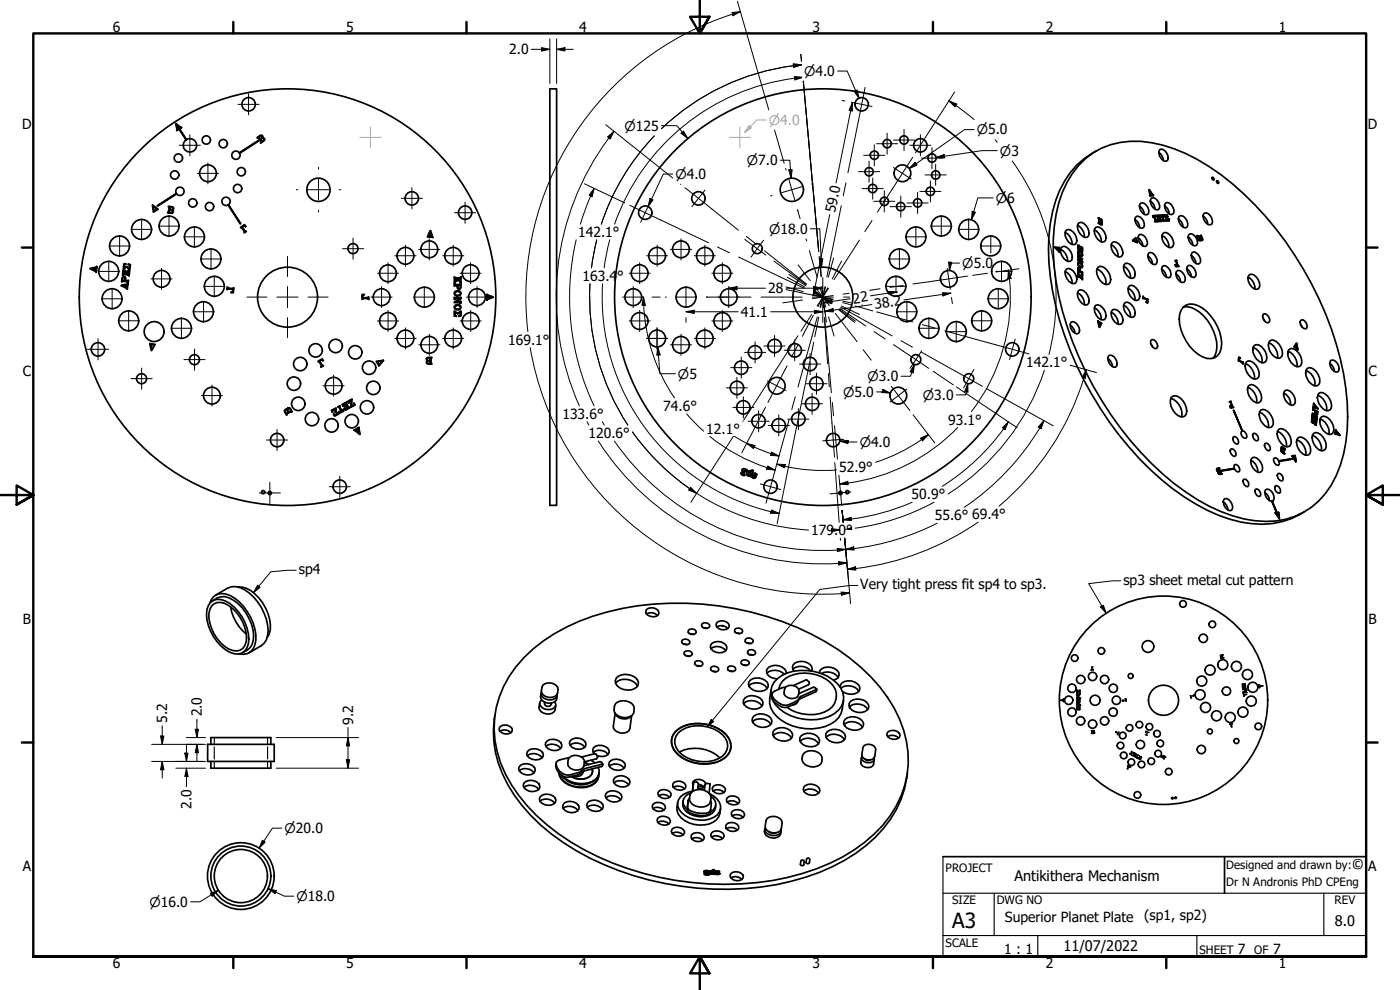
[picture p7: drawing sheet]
<svg xmlns="http://www.w3.org/2000/svg" width="420mm" height="297mm" viewBox="0 0 420 297" stroke-linecap="round" stroke-linejoin="round" font-family="sans-serif">
<defs><g id="words">
<text font-size="6.3" x="285.8" y="278.5">A3</text>
<g font-size="4.4">
<text x="405.7" y="260.6">©</text>
<text x="304.5" y="264.3">Antikithera Mechanism</text>
<text x="400.6" y="277.8">8.0</text>
<text x="319.2" y="285.4">11/07/2022</text>
</g>
<g font-size="4.2">
<text x="33.9" y="9.6">6</text>
<text x="103.8" y="9.6">5</text>
<text x="173.9" y="9.6">4</text>
<text x="243.8" y="9.6">3</text>
<text x="313.9" y="9.6">2</text>
<text x="383.8" y="9.6">1</text>
<text x="152.8" y="16.3">2.0</text>
<text x="6.6" y="38.7">D</text>
<text x="410.5" y="38.7">D</text>
<text x="250.7" y="64" transform="rotate(-79 250.7 64)">59.0</text>
<text x="173.5" y="71.1">142.1°</text>
<text x="174.8" y="84.3">163.4°</text>
<text x="230.5" y="88">28</text>
<text x="222.3" y="95.1">41.1</text>
<text x="256.1" y="91.1" transform="rotate(-8 256.1 91.1)">22</text>
<text x="262.6" y="92.8" transform="rotate(-8 262.6 92.8)">38.2</text>
<text x="152.5" y="103.4">169.1°</text>
<text x="6.8" y="112.9">C</text>
<text x="308" y="110.2">142.1°</text>
<text x="410.7" y="112.9">C</text>
<text x="168.8" y="125.7">133.6°</text>
<text x="199.1" y="123.3">74.6°</text>
<text x="176.6" y="131.4">120.6°</text>
<text x="212" y="130.1">12.1°</text>
<text x="284.6" y="127.4">93.1°</text>
<text x="251.8" y="141.7">52.9°</text>
<text x="273.6" y="149.8">50.9°</text>
<text x="243.5" y="160.6">179.0°</text>
<text x="280.5" y="156.1">55.6° 69.4°</text>
<text x="89.7" y="172.2">sp4</text>
<text x="258.2" y="176.9">Very tight press fit sp4 to sp3.</text>
<text x="337.1" y="175.4">sp3 sheet metal cut pattern</text>
<text x="6.9" y="187.2">B</text>
<text x="410.7" y="187.2">B</text>
<text x="60.6" y="215" transform="rotate(-90 60.6 215)">2.0</text>
<text x="50.2" y="216.9" transform="rotate(-90 50.2 216.9)">5.2</text>
<text x="106" y="217.5" transform="rotate(-90 106 217.5)">9.2</text>
<text x="57.5" y="242.7" transform="rotate(-90 57.5 242.7)">2.0</text>
<text x="6.8" y="261.4">A</text>
<text x="410.6" y="261.4">A</text>
<text x="343.4" y="276">(sp1, sp2)</text>
<text x="301.6" y="276.6">Superior Planet Plate</text>
<text x="301.4" y="286.3">1 : 1</text>
<text x="371.5" y="286.2">7</text>
<text x="382.1" y="286.2">7</text>
<text x="33.9" y="290.5">6</text>
<text x="103.8" y="290.5">5</text>
<text x="173.9" y="290.5">4</text>
<text x="243.8" y="290.5">3</text>
<text x="313.9" y="290.5">2</text>
<text x="383.8" y="290.5">1</text>
</g>
<g font-size="4">
<text x="241.3" y="22.8">⌀4.0</text>
<text x="187.4" y="39.2">⌀125</text>
<text x="293.1" y="40.3">⌀5.0</text>
<text x="300.1" y="46.7">⌀3</text>
<text x="202.7" y="53.7">⌀4.0</text>
<text x="224.2" y="49.6">⌀7.0</text>
<text x="298.9" y="60.8">⌀6</text>
<text x="230.9" y="70.1">⌀18.0</text>
<text x="288.8" y="80.4">⌀5.0</text>
<text x="203.5" y="113.6">⌀5</text>
<text x="253" y="119.1">⌀5.0</text>
<text x="260.3" y="114.3">⌀3.0</text>
<text x="276.9" y="120">⌀3.0</text>
<text x="258" y="134.1">⌀4.0</text>
<text x="85.4" y="249.9">⌀20.0</text>
<text x="44.8" y="272.1">⌀16.0</text>
<text x="89" y="270.3">⌀18.0</text>
</g>
<text font-size="4" fill="#f0f" x="230.8" y="37.5">⌀4.0</text>
<g font-size="3.5">
<text x="283.8" y="261.7">PROJECT</text>
<text x="368" y="260.6">Designed and drawn by:</text>
<text x="368" y="265.8">Dr N Andronis PhD CPEng</text>
<text x="285.8" y="271.3">SIZE</text>
<text x="299.1" y="271.3">DWG NO</text>
<text x="400.5" y="271.3">REV</text>
<text x="283.8" y="284">SCALE</text>
<text x="360" y="286.2">SHEET</text>
<text x="376.4" y="286.2">OF</text>
</g>
</g></defs>
<!-- layer: Visible (ANSI) -->
<g fill="none" stroke="#000" stroke-width=".51">
<path d="M52.7 37.1l1.9 1.2-.6 .3 .1-.2-.3-.3-.6 .4 .1 .4 .3-.1-.5 .4zM52.9 37.4l.8 .6-.5 .4zM165 26.7h2v124.9h-2zM52.9 58l-5.7 3.7 .1 .1 5.7-3.6M56 41.9l-1.9-3-.2 .1 1.9 3M71.8 45.8l5.7-3.7 .1 .2-5.7 3.7M77.1 41.3l1-.7h.4l.4 .3-.2 .4 .5 .1 .2 .5-1.2 1.1 .2-.3-1-1.4zM77.6 41.1l.7-.3 .4 .3-.7 .6zM78.1 41.9l.7-.4 .4 .4-.6 .6zM323.7 49.6a22.7 22.7 0 0 1 21.9-6.8 55.9 55.9 0 0 1 27.7 15.4 102 102 0 0 1 30.6 58.3 49.5 49.5 0 0 1-2.9 26.2 22.5 22.5 0 0 1-24.4 13.5 46.4 46.4 0 0 1-20.7-8.6 96.8 96.8 0 0 1-32.2-40.6 81.5 81.5 0 0 1-7.6-35.1 35.2 35.2 0 0 1 7.6-22.3zM329 45.3a25.7 25.7 0 0 0-13.1 18.2 64.9 64.9 0 0 0 2.1 32.7 102.9 102.9 0 0 0 33.9 50.4 49.7 49.7 0 0 0 23.9 10.5 23.7 23.7 0 0 0 15.7-3.6M344.8 56.9l1.4 1.8h-.5l-.1-.5-.4 .1 .3 .4-.4 .1z"/>
<path d="M344.9 57.3l.2 .9zM344.9 56.9l1 1.7M345 57.3l.5 .8M345.1 58.1h.4zM345.1 58.6l-.1 .1M345.2 58.3v.3M345.4 58.6v.1M345.4 58.6l-.3 .1M345.7 59.4a2.39 2.39 0 0 1 2.1 3.4 1.52 1.52 0 0 1-2.1-1 1.74 1.74 0 0 1 0-2.4zM345.8 58.6h-.1M346 58.5v.1M346.1 58.5v.2"/>
<path d="M347.8 45.7a3.3 3.3 0 0 1 1.4 2.5M348 44.9a1.55 1.55 0 0 1 2.1 1 1.74 1.74 0 0 1 0 2.4 2.43 2.43 0 0 1-2.1-3.4zM363.8 53.2h.3l.3 .8h-.3l-.3-.2zM365.2 54.2l.6 .4v.4l-.3 .1-.3-.3zM37.2 79.1h.6l-.5 .3-.1 1 .9-.5 .7 .7 .1-1-.4-.2h.7l-.3 1.6-.8-.9-1.1 .6zM45.7 61.5l1.8 1.3-1.4 .8zM45.9 61.8l1.2 1-1 .5zM50.5 61.9l1.5 .3 .1 .5-.4 .3 .3 .4a.53 .53 0 0 1-.6 .6l-1.1-.1v-.2h.2l.3-1.7h-.3zM50.9 63l.8 .1 .1 .5-.4 .3-.6-.1zM51 62.1l.6 .1 .3 .4-.3 .3-.7-.1zM68.6 61.4l3.7 5.7-.2 .1-3.6-5.7M72.2 68.2l1.2-.8 .4 .5-.5-.3-.6 .5 1 1.4h.2l-.6 .4 .1-.3-.9-1.4z"/>
<path d="M129.1 69.2l.8 2-1.7-.1zM129.1 69.5l.4 1.4h-1zM316.6 74.1l1.4 .2v.5l-.4-.3v.6l.3 .2 .1-.1v.5zM316.6 74.2l1.3 .1M316.9 74.4l.6 .1-.1 .5-.6-.6 .7 .6M317.5 75.1l.4 .2M317.6 74.5v.6M318 74.3l-.1 .5M318 75.2l-.1 .5M318.3 74.8a3.7 3.7 0 0 1 2.1 3.6M318.4 74.5l.4-.5a2.52 2.52 0 0 1 2.9 2.4v1.5l-.4 .4a2.19 2.19 0 0 1-2.5-1.4l-.4-.9zM319.7 69.8a3.7 3.7 0 0 1 2 3.5"/>
<path d="M320.2 68.9a3 3 0 0 1 2.8 3.9l-.3 .5a3 3 0 0 1-3-3.9zM323.4 67.6a3.9 3.9 0 0 1 2 3.6M323.5 73.5l.4 .2-.3 .1v.8l.5-.2 .6 .9v-.9l-.3-.4 .5 .3v1.3l-.7-1-.7 .2zM323.5 76.6l.1 .3 1.3 .8-1.2 .2 1.1 .7 .1-.2v.5l-.1-.2-1.3-.6v-.3l1.1-.2-1-.6v.2zM323.5 73.6l.3 .2M323.5 76.7h.1M323.5 75.4a1.03 1.03 0 0 1 1.1 .4 1.03 1.03 0 0 1 .1 1.1 1.26 1.26 0 0 1-1.2-1.5zM323.5 78.8a1.05 1.05 0 0 1 1.1 .4 1.05 1.05 0 0 1 .1 1.1 1.27 1.27 0 0 1-1.2-1.5zM323.5 76.9l1.4 .8M323.6 79.2h-.1M323.5 79.1h.1M323.6 76.7v.2"/>
<path d="M323.6 77l-.1 .2M323.6 78l-.1 .1M323.6 75.8v.2M323.6 73.8l-.1 .8 .6-.1 .2 .3M323.6 74.6h-.1M323.6 75.3l.6 .2M323.6 78.7h.1M323.6 79.4v-.2v.2M323.6 79h.1M323.6 75.6l-.1 .2M323.6 76l.1 .2M323.7 79.6l-.1-.2 .1 .2"/>
<path d="M323.7 77.9l1.1 .7M323.7 78.9a.8 .8 0 0 1 .9 1.1l-.1 .1M323.7 75.5l-.1 .1M323.7 76.1l.1 .2M323.8 79.7l.2 .2zM323.8 78.7l.2 .1M323.8 75.3h-.1M323.8 66.8a2.19 2.19 0 0 1 2.5 1.5 2.23 2.23 0 0 1 0 2.8 2.52 2.52 0 0 1-2.8-2.3v-1.5zM323.8 79.7l-.1-.1 .1 .1M323.8 76.3l.2 .2M323.9 73.7h-.1M324.1 78.8l.1 .1"/>
<path d="M324.1 76.5l.1 .2M324.1 75.4h-.1M324.1 74.4v.1M324.2 75.5l.5 .7v.7M324.3 78.9l.2 .2M324.3 80l-.3-.1 .2 .1M324.3 75.5h-.1M324.3 76.6l.2 .1M324.4 76.7h.1M324.4 74.1l.4 .3v1.1M324.4 79.1l.4 .4M324.5 75.7l-.1 .1"/>
<path d="M324.6 77.6l-1.1 .2M324.6 76.7a.76 .76 0 0 0-.2-.9 .76 .76 0 0 0-.9-.1 1.09 1.09 0 0 0 1 1M324.7 75.9h-.1M324.7 75.3h.1M324.7 79.6l.2 .2M324.8 79.9l.1 .1M324.8 77.7v.1M324.8 76.8h-.1M324.8 76.1l-.1 .1M324.9 78.4l-.1 .5M324.9 76.6h-.1M324.9 76.4h-.1"/>
<path d="M324.9 74.3l-.1 .1M328.4 68.9a3.8 3.8 0 0 1 2.1 3.6M328.9 68.2a2.52 2.52 0 0 1 2.9 2.3v1.6l-.4 .4a2.19 2.19 0 0 1-2.5-1.4 2.1 2.1 0 0 1 0-2.9zM329.6 65.3l1.1 .8 .1 .4-.3 .1 .3 .7-.2 .2-1-.5 .2-.1zM329.6 66.9h.2M329.6 65.4l.9 .4M329.9 67.1l.5 .2zM329.9 66.3l.5 .2zM329.9 67v-.6v.7M329.9 66.4l.7 .4v.5M329.9 66.2v-.6v.7M329.9 65.6l.7 .5v.3"/>
<path d="M330.3 67.3h.2M330.3 66.5h.2M330.4 65.8l.2 .2M330.4 67.3h.1M330.4 66.5h.1M330.5 66.6l.1 .1M330.6 66.7l.1 .2M330.6 66l.1 .2M330.7 66.8v.3M330.7 66.1v.3M330.8 67.3l-.1 .2M330.8 67l-.1 .3"/>
<path d="M330.8 66.5l-.1 .2M330.8 66.3l-.1 .2M333.5 73.4a3.7 3.7 0 0 1 2 3.6M334 72.7a2.19 2.19 0 0 1 2.5 1.4 2.1 2.1 0 0 1 0 2.9 2.52 2.52 0 0 1-2.9-2.3v-1.6zM337.2 79.9a3.7 3.7 0 0 1 2.1 3.5M337.7 79.1a3 3 0 0 1 2.9 3.9l-.4 .4a2.97 2.97 0 0 1-2.9-3.9zM339.9 72.1l1-.8 .5 1.5zM340.1 72.2l1.1 .4-1.1-.4 .7-.6-.7 .6M340.6 65.9a3.1 3.1 0 0 1 1.5 2.4M340.7 65.3l.4-.4a2.38 2.38 0 0 1 2.1 3.4 1.49 1.49 0 0 1-2.1-1l-.5-1.4zM340.8 71.4l.5 1.4M340.8 71.6l.4 1"/>
<path d="M341.5 71.3a3.3 3.3 0 0 1 1.4 2.5M341.7 70.7l.3-.3a2.34 2.34 0 0 1 2.1 3.3 1.46 1.46 0 0 1-2.1-.9l-.5-1.5zM342 61.8a3.1 3.1 0 0 1 1.4 2.5M342.1 61.2l.3-.3a2.38 2.38 0 0 1 2.2 3.3 1.49 1.49 0 0 1-2.2-.9l-.4-1.5zM344.5 76.7a2.95 2.95 0 0 1 1.4 2.5M344.6 76.1l.3-.3a2.39 2.39 0 0 1 2.1 3.4 1.52 1.52 0 0 1-2.1-1l-.4-1.5zM345.2 60.3a2.95 2.95 0 0 1 1.4 2.5M345.9 64.7h.9l-.1 1.7h.6v-.5l.2 .6h-.9l.1-1.7h-.6l.1 .5zM346.1 64.8l.1 .5M346.8 64.7l-.9 .1M346.8 64.7l-.1 1.7M347 64.7l1-.1 .1 .6-.2-.4h-.5l.2 .6h.3v-.3l.2 .8-.4-.3 .3 .7h.5l-.1-.5 .3 .6-1 .1 .1-.2z"/>
<path d="M347 64.7l.9-.1 .2 .6M347.3 65.9l.1 .6M347.3 66.4h-.6M347.4 64.8l.2 .7 .3-.1M347.6 65.4v.1M347.7 65.6l.2 .8 .6-.1M347.8 65.2l.3 .7M347.8 65.1h.1M347.8 66.3l-.1 .1M348 66.3l-.1 .1M348 64.6h-.1M348.4 64.6l.5 .5v-.6l.3 .3 .1 .3-.3-.3v.4l.6 1.2h-.5l.1-.2-.4-1-.3-.4-.1 .3z"/>
<path d="M348.4 65.9l.2 .5M348.4 65v.1M348.4 64.6h.1M348.4 65.8v.1M348.5 64.8l-.1 .1M348.5 64.6l.1 .1M348.6 64.7l.1 .2M348.7 70.7a3.7 3.7 0 0 1 2.1 3.5M348.7 64.8l.1 .3M348.8 64.6h.2M348.9 64.9l.1 .3M348.9 65.2l.5 1"/>
<path d="M348.9 65.1l-.1 .1M349 64.8v.1M349 64.5v.2M349.1 64.6l.1 .2M349.2 69.9a2.19 2.19 0 0 1 2.5 1.4 2.1 2.1 0 0 1 0 2.9 2.52 2.52 0 0 1-2.9-2.3v-1.6zM349.2 66.2l-.1 .1M349.2 64.8v.3M349.3 64.5h.9l.2 .6-.3-.5h-.6l.7 .7-.1 .8h.6l.1-.4 .1 .6h-.9l.1-.9zM349.3 64.5h.9l.2 .6M349.5 66.3v.1M349.5 61.8a2.95 2.95 0 0 1 1.4 2.4M349.5 66.2l-.2 .1"/>
<path d="M349.5 64.6l.6 .8-.1 .8 .7-.1M349.6 61.2l.4-.4a2.34 2.34 0 0 1 2 3.4 1.46 1.46 0 0 1-2-1l-.5-1.4zM350.1 66.1l-.1 .1M350.2 65.3l-.1 .1M350.2 64.5h.1M350.8 65.7l.1 .6M352.6 78.2l.5-.1 .5 1.7 .2 .2h-.9l-.2-.6 .3 .5 .4-.1zM352.7 78.2l.4 .1M352.7 79.4l.2 .5 .5-.1M353 79.9h-.1M353 78.3l.5 1.6 .2 .1M353.1 78.1l-.1 .1"/>
<path d="M353.6 79.8l-.1 .1M353.7 65.7a2.95 2.95 0 0 1 1.3 2.4M353.7 79.8v.1M354.1 64.8a2.43 2.43 0 0 1 2.1 3.3 1.55 1.55 0 0 1-2.1-.9 1.74 1.74 0 0 1 0-2.4zM356.6 71.1a3.1 3.1 0 0 1 1.4 2.5M356.6 79.7a2.39 2.39 0 0 1 2.1 3.3 1.54 1.54 0 0 1-2.1-.9 1.8 1.8 0 0 1 0-2.4zM356.7 70.6l.3-.4a2.18 2.18 0 0 1 2.4 2.2l-.2 1.2a1.57 1.57 0 0 1-2.2-1l-.4-1.5zM357.5 76.6a3.3 3.3 0 0 1 1.4 2.5M358 75.7a2.18 2.18 0 0 1 2.3 2.2l-.3 1.1a1.54 1.54 0 0 1-2-.9 1.74 1.74 0 0 1 0-2.4zM359.2 70.7l.2 .2 1.1-.1v-.2l.4 1.1-.1 .5-.5-.3v.3l-.4-.1zM359.3 70.7l.1 .2M359.3 70.7h-.1"/>
<path d="M359.5 71.2l.2 .6zM359.5 71.1h.5l.3 .7-.3 .2h.2M359.7 71.8v.1M359.7 71.7l.1 .2M359.8 72h.2zM359.9 71.9l-.1 .1M360 71.1l.3 .6zM360.1 71.1h.5l.1 .8M360.3 71.7v.1M360.3 72.1l-.1 .1M360.3 71.9v.1M360.3 71.7l.1 .1"/>
<path d="M360.4 72l-.1 .1M360.5 70.8l-1.1 .2M360.5 70.6l.4 1.1M360.5 71.9h-.1M360.6 71.9v.1M360.8 71.7v.3M360.9 72l-.1 .2M360.9 71.9l-.1 .2M361.1 64.8a2.95 2.95 0 0 1 1.4 2.5M361.2 64.2l.3-.3a2.39 2.39 0 0 1 2.1 3.4 2.23 2.23 0 0 1-2.4-3.1zM27.1 80.5l2-.5-.1 .6-.1-.3-.4 .1-.1 .7 .4 .2 .2-.3-.1 .7zM27.4 80.7l1-.2-.1 .6z"/>
<path d="M36.4 85.6l2-.6v.7l-.2-.2h-.4v.7l.3 .2v-.3h.2l-.1 .7zM36.7 85.8l1-.2-.1 .6zM36.9 83l.7 .1 .1 1.1 .7 .1v-.2h.2l-.1 .8-.1-.3-1.7-.2-.2 .2 .1-1.2zM36.9 83.3l.2-.1 .4 .2v.8l-.8-.1zM37 81l.6 .1-.5 .2-.1 .8 .7 .1v-.4h-.3v-.2l.8 .1v.2l-.3-.1-.1 .4 .9 .1v-.8l-.5-.2h.7l-.2 1.5-.1-.3-1.7-.2-.2 .3zM68.2 86.1l.1 .3 1.7 .2 .2-.3-.2 1.6-.7-.1 .6-.2 .1-.7-1.7-.3v.3h-.2zM108.7 88.3h.6l-.5 .2v.8h1.7l.2-.2v.7l-.2-.2h-1.7l-.1 .2zM136.3 93.3l1 .7 1-.7v1.5h-.6l.5-.2v-1l-.8 .6-.8-.6v1l.4 .3-.7-.1zM136.3 83.1l.2 .2h1.7l.1-.2v.7l-.1-.2h-.9l.9 .9 .1-.3v.7l-.8-.9-1.2 .9v-.7l.2 .2 .9-.6-.3-.2h-.6l-.2 .2zM136.3 89.2l.2 .2h1.7l.1-.2v.4l-1.5 1h1.4l.1-.2v.6l-.1-.2h-1.9l1.7-1.2h-1.5l-.2 .3zM136.3 85.1l.2 .3h1.7l.1-.3v1.2l-.2 .4h-.7l-.2-1.1h-.7l-.2 .3zM136.4 91.8a.95 .95 0 0 1 1.4-.4 .95 .95 0 0 1 .2 1.4 .97 .97 0 0 1-1.2 .1 .97 .97 0 0 1-.4-1.1z"/>
<path d="M136.6 92a.81 .81 0 0 1 .9-.4 .81 .81 0 0 1 .6 .8 .81 .81 0 0 1-.9 .4 .81 .81 0 0 1-.6-.8zM136.6 87.4a.99 .99 0 0 1 1.2-.1 .99 .99 0 0 1 .4 1.1 .95 .95 0 0 1-1.3 .4 .95 .95 0 0 1-.3-1.4zM136.7 87.6a.8 .8 0 0 1 .9-.1 .8 .8 0 0 1 .5 .8 .81 .81 0 0 1-1 .3 .81 .81 0 0 1-.5-.8zM137.4 85.6h.8l-.2 .9h-.5zM146.1 88.3l2 .9-2 .8v-.6l.1 .2 .4-.1v-.7l-.4-.2-.1 .3zM146.8 88.8l.9 .3-.9 .3zM319.7 81.4a3.7 3.7 0 0 1 2 3.6M320.2 80.7a2.52 2.52 0 0 1 2.8 2.3v1.5l-.3 .5a2.19 2.19 0 0 1-2.5-1.4 2.1 2.1 0 0 1 0-2.9zM321.2 97.5a3.3 3.3 0 0 1 1.4 2.5M321.4 96.7a1.52 1.52 0 0 1 2.1 .9 1.8 1.8 0 0 1 0 2.5 2.39 2.39 0 0 1-2.1-3.4zM323.4 87.9a3.6 3.6 0 0 1 2 3.5M323.5 81.6l.6 1.1 .8-.2v.5l-.1-.3-.7 .2 .3 .3 .5 .1v.6l-.1-.2-1.2-.7-.1 .1v-.6l.1 .3 .6 .3-.6-1.1-.1 .2z"/>
<path d="M323.5 81.7l.1 .3M323.5 82.6v.2l1.3 .7M323.5 80.3l.3-.1 .4 .5v.8l.6 .3 .1-.2v.7l-.1-.3-1.3-.6zM323.5 81.4v.1M323.5 82v.2M323.5 83v.1M323.6 80.3l.3 .1M323.6 81.3l-.1 .1M323.6 83h-.1M323.6 82.6h-.1M323.6 82.8h-.1M323.6 82h-.1"/>
<path d="M323.6 81.7h-.1M323.6 81.9h-.1M323.6 80.5l-.1 .1M323.7 80.5l-.1 .6 .5 .3-.6-.3v-.5a.35 .35 0 0 1 .5-.1 .35 .35 0 0 1 .1 .4v.5M323.8 80.2l-.1 .1M323.8 87.1a2.97 2.97 0 0 1 2.9 3.9l-.4 .4a3 3 0 0 1-2.8-3.9zM323.9 80.4l.3 1.2 .6 .2M324 80.4h-.1M324.1 80.5l-.1 .1M324.1 82.9h.1M324.2 80h.3zM324.2 80.7h-.1"/>
<path d="M324.2 81.5v.1M324.2 81h.1M324.4 83.2l-.1 .1M324.6 80l-.2 .1M324.7 80.2v.1M324.8 82.5h.1M324.8 82.5l-.7 .2M324.8 80v.2M324.8 82.5v.4M324.9 81.6l-.1 .6M324.9 83.3l-.1 .6M324.9 82.5h-.1"/>
<path d="M328.4 92.4a3.7 3.7 0 0 1 2.1 3.5M328.9 91.6a3 3 0 0 1 2.9 3.8l-.4 .5a2.97 2.97 0 0 1-2.9-3.9zM329.2 80.8a4.4 4.4 0 0 1 2.7 4.5M329.4 96.3l1.2 .7-.6 1.2zM329.5 96.4l1.1 .6M329.6 80.1a2.13 2.13 0 0 1 2.7 1 3.5 3.5 0 0 1 .6 4.1 2.08 2.08 0 0 1-2.7-1.1 3.4 3.4 0 0 1-.6-4zM329.6 96.6l.9 .5-.6 .9zM329.6 96.6l.4 1.3M330.5 97.1l-.6 1.1M333.5 93.7a3.7 3.7 0 0 1 2.1 3.6M334 92.9a3 3 0 0 1 2.9 3.9l-.4 .4a2.14 2.14 0 0 1-2.5-1.4 2.23 2.23 0 0 1 0-2.9zM337.2 91.6a3.7 3.7 0 0 1 2.1 3.6"/>
<path d="M337.7 90.8a2.52 2.52 0 0 1 2.9 2.3v1.5l-.4 .5a3 3 0 0 1-2.9-3.9zM338.5 86.5a3.7 3.7 0 0 1 2.1 3.6M339 85.7a2.52 2.52 0 0 1 2.9 2.3v1.6l-.4 .4a2.19 2.19 0 0 1-2.5-1.4 2.23 2.23 0 0 1 0-2.9zM343 88.9l.1 .3 1.3 .5v1.3l-.4-.3h.3v-.6l-1.2-.7v.2zM343 89l.1 .2 1.2 .7M343.1 89h.1M343.1 89.4v.2M343.1 89.2h.1M344 90.6l.3 .1M344.3 89.7l.1 1.2M344.4 89.7v.1M348.6 80.7a3.1 3.1 0 0 1 1.5 2.5"/>
<path d="M348.7 80.1l.4-.3a2.18 2.18 0 0 1 2.3 2.2l-.2 1.1a1.57 1.57 0 0 1-2.1-.9l-.5-1.5zM352.9 82.1a2.95 2.95 0 0 1 1.4 2.5M353 81.5l.4-.3a2.43 2.43 0 0 1 2.1 3.4 1.55 1.55 0 0 1-2.1-1l-.5-1.5zM355.1 92.1a3.8 3.8 0 0 1 4.5-.4 13.4 13.4 0 0 1 6.9 12.8 3.6 3.6 0 0 1-5.6 2.6 13.4 13.4 0 0 1-6.9-12.8l.5-1.2zM355.1 92.1a8.2 8.2 0 0 1 7.3 4 12.6 12.6 0 0 1 2.6 9.3l-.3 1.2-.7 .9M356.2 80.6a3.3 3.3 0 0 1 1.3 2.5M374.6 83.2a3.7 3.7 0 0 1 2 3.5M375 82.4a3 3 0 0 1 3 3.9l-.5 .4a3 3 0 0 1-2.9-3.9zM379.1 94.4l.3-.3a1.84 1.84 0 0 1 1.4 2.7 1.77 1.77 0 0 1-1.7-2.4zM379.1 95.5l.5 .8M390.3 97.3l.5 .9M390.3 96.2l.4-.2a1.84 1.84 0 0 1 1.3 2.6 1.77 1.77 0 0 1-1.7-2.4z"/>
<path d="M45 103.1l1.6 .2-1.1 1.9zM45.2 103.4l1.1 .1-.7 1.3zM95.4 108.4l1.3-.7 .3 .5-.4-.3-.7 .4 .9 1.5h.3l-.7 .3 .2-.2-.9-1.5zM112.9 108.4l2.2-.2-1.4 1.6zM113.2 108.5l1.5-.2-1 1.1zM128.1 107.4l.4-.2h1.1l-.2 .2v1.7l.2 .1h-1.1l-.4-.2-.1-.4 .3-.3-.3-.4zM128.3 107.5l.8-.1v.8l-.8-.1zM128.3 108.5l.8-.1v.7l-.8-.1zM332.4 107.6a3.1 3.1 0 0 1 1.5 2.4M332.7 106.8a1.54 1.54 0 0 1 2.1 .9 1.8 1.8 0 0 1 0 2.4 2.39 2.39 0 0 1-2.1-3.3zM345.4 103.2l.5 .9M345.6 102a1.77 1.77 0 0 1 1.7 2.3l-.3 .3a1.84 1.84 0 0 1-1.4-2.6z"/>
<path d="M351.4 119.5a4.9 4.9 0 0 1 3.2 5.6M351.5 119.3a1.82 1.82 0 0 1 2.8 .2 4.2 4.2 0 0 1 1.3 5.3 2.21 2.21 0 0 1-2.9-.8 4.7 4.7 0 0 1-1.2-4.7zM371.7 108l1.3 .8M371.8 107.1l.4 .3h-.3l-.1 .5 1.2 .9 .1-.1-.1 .5v-.2l-1.4-.8zM371.8 108.1l-.1 .2M371.8 107.2l.4 .3M371.9 107.4l-.1 .5M372.2 107.4v.1M373 108.7h.1M373 108.7v.5M373.8 109.1a4.4 4.4 0 0 1 2.6 4.6M374.2 108.5a2.16 2.16 0 0 1 2.7 1 3.4 3.4 0 0 1 .5 4 2.04 2.04 0 0 1-2.7-1 3.4 3.4 0 0 1-.5-4z"/>
<path d="M374.5 116.2a4.3 4.3 0 0 1 2.6 4.6M374.9 115.6a2.11 2.11 0 0 1 2.7 1 3.4 3.4 0 0 1 .5 4 2.05 2.05 0 0 1-2.6-.9 3.5 3.5 0 0 1-.6-4.1zM376 104.3a4.3 4.3 0 0 1 2.7 4.5M376.5 103.6a2.05 2.05 0 0 1 2.6 1 3.5 3.5 0 0 1 .6 4 2.11 2.11 0 0 1-2.7-1 3.4 3.4 0 0 1-.5-4zM380.7 102.9a4.3 4.3 0 0 1 2.7 4.6M381.1 102.3a2.11 2.11 0 0 1 2.7 .9 3.4 3.4 0 0 1 .6 4.1 2.07 2.07 0 0 1-2.7-1 3.5 3.5 0 0 1-.6-4zM385.3 117.9a3.7 3.7 0 0 1 2 3.6M385.7 117.2a2.19 2.19 0 0 1 2.5 1.4 2.23 2.23 0 0 1 0 2.9 2.52 2.52 0 0 1-2.8-2.3v-1.6zM386.5 105.4a4.3 4.3 0 0 1 2.7 4.6M387 104.8a2.05 2.05 0 0 1 2.6 1 3.5 3.5 0 0 1 .6 4 2.11 2.11 0 0 1-2.7-1 3.4 3.4 0 0 1-.5-4zM388.5 104l.8 .5zM388.5 104l.6-.8-.6 .8"/>
<path d="M389 103l.1 .1M389.1 102.9l.4 2-1.2-.9zM389.1 103.2l.2 1.3M389.2 103l.2 1.8M392 111.2a4.2 4.2 0 0 1 2.6 4.6M392.3 110.6a2.11 2.11 0 0 1 2.8 .9 3.4 3.4 0 0 1 .5 4.1 2.11 2.11 0 0 1-2.7-1 3.4 3.4 0 0 1-.6-4zM395.5 118.6a4.3 4.3 0 0 1 2.6 4.6M395.9 118a2.2 2.2 0 0 1 2.7 1 3.4 3.4 0 0 1 .5 4 2.02 2.02 0 0 1-2.6-1 3.5 3.5 0 0 1-.6-4zM399.1 109a3.3 3.3 0 0 1 1.4 2.4M399.3 108.2a2.24 2.24 0 0 1 2.5 3l-.4 .4a2.39 2.39 0 0 1-2.1-3.4zM85.5 122.9h.6l.2-.4 .6-.1 .8 1.2-.2-.2-1.5 .9v.3l-.6-1zM85.7 123.1l.4-.1 .4 .7-.6 .4-.3-.6z"/>
<path d="M86.4 122.7h.6l.3 .5-.6 .4-.4-.5zM99.5 123.1l1.4-.7-.2 1.2 1.1 .5-1.3 .8-.3-.7 .4 .4 .8-.5-.9-.4 .2-1-.9 .5 .1 .5h-.2zM101.4 122.1l.6-.4 .1 .2h-.2l.5 1.1 .5 .3 .1-.5 .1 .6-.4 .1-.3-.4v.7l-.5-.1v-.3l.3 .2v-.5l-.6-1zM102.7 121.4l1.4-.8-.2 .2 .8 1.5h.3l-1.4 .8-.3-.6 .5 .4 .7-.4-.4-.7-.3 .2v.4l-.4-.7 .2-.1 .2 .3 .3-.2-.4-.7-.7 .4 .1 .5h-.1zM104.4 120.4l1.3-.7-.2 2.2 .8-.5v-.5l.3 .6-1.3 .7 .1-2.2-.8 .4 .2 .5zM106.3 129.1l.5-.4-.1 .3 .3 .2 .6-.3-.1-.4h-.3l.6-.3 .3 2.1zM107.1 129.3l.6-.3 .2 1zM369 120.6l.9 1.6-.5 .1 .5-.1M369.2 121.8l.2 .7 .8-.3M369.3 134.9l.4-.3a1.59 1.59 0 0 1 1.1 2.2l-.3 .1a1.62 1.62 0 0 1-1.2-2zM369.4 120.5l.1 .1zM369.4 122.3l-.2-.5 .2 .5"/>
<path d="M369.4 120.5l-.4 .1M369.4 120.4l-.4 .2M370 122.1l-.6-1.5 .6 1.6M370.1 131.2l.3-.2a1.59 1.59 0 0 1 1.2 2.1l-.3 .2a1.62 1.62 0 0 1-1.2-2.1zM370.2 122.1l-.2 .1h.1M370.3 123.1l2.6 6.2M372.8 129.3l-2.6-6.2 2.7 6.2M372.8 129.3a1.37 1.37 0 0 0-.1 1.5 1.37 1.37 0 0 0 1.3 .7 1.48 1.48 0 0 0-1.1-2.2M372.8 129.3h.1M375.4 138.1a3.7 3.7 0 0 1 2.1 3.6M375.9 137.3a2.19 2.19 0 0 1 2.5 1.5 2.1 2.1 0 0 1 0 2.8 2.52 2.52 0 0 1-2.9-2.3v-1.6zM376 130.2l.3-.2a1.62 1.62 0 0 1 1.3 2.1l-.4 .2a1.59 1.59 0 0 1-1.2-2.1z"/>
<path d="M378 123.7a4.2 4.2 0 0 1 2.6 4.6M378.4 123a2.2 2.2 0 0 1 2.7 1.1 3.4 3.4 0 0 1 .5 4 2.04 2.04 0 0 1-2.6-1 3.5 3.5 0 0 1-.6-4.1zM379.6 133.1a1.27 1.27 0 0 1 1.4 .6 1.27 1.27 0 0 1-.2 1.5 1.64 1.64 0 0 1-1.2-2.1zM383.4 129.4a4.4 4.4 0 0 1 2.6 4.7M383.7 138.3l.2 .2M383.8 138.3l4-.7 .1 .2-4 .7M383.8 138.3l-.4-.6-.9-.3a1.44 1.44 0 0 0 1 2.2l.3-.1 .1-1M383.8 128.8a2.16 2.16 0 0 1 2.7 1 3.5 3.5 0 0 1 .6 4 2.08 2.08 0 0 1-2.8-1 3.4 3.4 0 0 1-.5-4zM384.6 134.1l1.1 .7M384.6 135.4l.1-.4 .6 .3-.1 .6M384.6 135.4l.6 .5-.4-.3M384.6 135.2v.2"/>
<path d="M384.6 134.1l1.1 .6h-.2l-.1 1.3 .1 .3-1-.8zM384.6 135.1l-.1 .1M384.6 135.4v.1M384.6 134.8l-.1 .1M384.6 134.7v-.3l.2-.1 .6 .3-.1 .6M384.6 134.7l.7 .5-.4-.3M384.6 135l-.1 .2M384.6 134.5v.2M384.6 135.5l.1 .1M384.7 134.7l-.2 .2M384.7 134.4l-.1 .2M384.7 134.1h-.1"/>
<path d="M384.7 134.3l-.1 .1M384.7 134.8l.1 .1M384.9 134.2h.1M385.4 136h-.1M385.5 134.7l-.2 1.3 .2 .2M385.6 136.1l-.1 .1M385.7 134.7v.1M387.7 137.7l-3.9 .6M387.8 137.6v.2M387.9 137l.8-.1 .1 1.3zM388 137l.8 1.2M388.7 136.7l-1 .1"/>
<path d="M388.7 136.7l-1 .1 1.3 1.7-.3-1.8 .2 1.8M389.2 132a4.3 4.3 0 0 1 2.6 4.6M389.6 131.3a2.2 2.2 0 0 1 2.7 1.1 3.4 3.4 0 0 1 .6 4 2.08 2.08 0 0 1-2.8-1 3.4 3.4 0 0 1-.5-4.1zM393.7 125.5l.2 .3M393.7 125.4l.6 1h.8l-.1 1.2-.5-.4 .4 .2 .1-.8h-.6l-.5-.8-.1 .8 .2 .4-.4-.4zM393.8 126.6l.3 .3M393.9 130.6a4.3 4.3 0 0 1 2.6 4.6M393.9 125.8l-.2 .8M393.9 125.1h-.1M393.9 124l1.3 1.1 .1-.1-.2 1.2-.4-.3h.4v-.6l-.5-.3 .2 .5-.5-.4 .2 .1v-.3l-.5-.5-.1 .7 .3 .4-.5-.3zM394 124.4l-.2 .7 .4 .4M394 124.1l-.1 .2 1.3 .8"/>
<path d="M394 124.2l-.1 .1M394.1 122.5l.1 .2 1.3 .8-.2 1-.6-.3-.1-.9-.5-.4-.1 .1zM394.1 122.5v.3l1.3 .8M394.1 121.9h.2M394.1 122.9l-.1 .1M394.2 122.1h.3M394.2 122.5h-.1M394.2 122.7l-.1 .1M394.2 121.9l.1 .1M394.2 122.2l-.1 .1M394.2 126.4h.1M394.3 121l1.3 1.7-1.5-.4 .1-.5 .3 .3 .1-.5-.3-.3-.1 .2z"/>
<path d="M394.3 121.1h.1M394.3 125.1l.2 .1M394.3 125.4l-.1 .1M394.3 130a2.16 2.16 0 0 1 2.7 1 3.4 3.4 0 0 1 .5 4 2.04 2.04 0 0 1-2.7-1 3.4 3.4 0 0 1-.5-4zM394.3 121.3v.2M394.3 121.2l1.2 1.5M394.4 121.1l-.1 .1M394.5 127.3l.4 .1M394.6 121.7l-.1 .5zM394.6 125.2l-.1 .1M394.6 123.9l.1 .1M394.6 125l-.1 .3 .3 .1"/>
<path d="M394.6 122.2l.7 .2M394.7 121.7l.6 .7-.8-.2M394.7 123.4l.6 .4-.2 .6-.4-.4zM394.7 125.8l.4 .1M394.7 124v.1M394.8 123.3l-.1 .5M394.8 124.1v.1M394.9 124.2l.1 .2M395.1 124.3v.1M395.1 126.5l-.2 1.1M395.1 126.4l-.8 .1M395.2 125l-.1 1.2"/>
<path d="M395.3 125h-.1M395.4 123.5l-.2 1M395.4 124.3l-.1 .1M395.5 123.5h-.1M396.2 125.7a4.4 4.4 0 0 1 2.6 4.6M396.6 125.1a2.05 2.05 0 0 1 2.6 1 3.5 3.5 0 0 1 .6 4 2.11 2.11 0 0 1-2.7-1 3.4 3.4 0 0 1-.5-4zM400.7 129.8l.1 .2 .3 .1M400.8 129l1.4 1.6M400.8 130.2l-.1 .1M400.8 130h.1M400.9 128.9l1.3 1.8-1.5-.5v-.5l.4 .4 .1-.5-.3-.3v.2l-.1-.1zM400.9 129.8l-.1 .1"/>
<path d="M400.9 129.3l-.1 .2M400.9 129v.1M400.9 129.1v.1M401.2 130.2l.6 .2M401.2 129.7l.7 .7-.7-.2zM401.3 129.7l-.1 .4M222.8 140.7l.6-.1 .9 .5-.2 .4-.5-.4-.5 .1 .5 .4-.2 .3-.3-.1-.2 .3 .7 .3-.1 .3-.7-.1-.5-.5 .6-.6-.2-.2zM224.4 141.5l.4-.2 .6 .2 .2-.5 .5 .2-.8 1.8-1.1-.4-.1-.5zM224.8 141.7l.5 .1-.3 .7-.4-.2zM226 142l.4-.1 .8 .4-.1 .4-.7-.4 .5 .6-.4 .6-.9-.4 .1-.4 .4 .4h.3l-.6-.6zM365.2 140.8l.1 .2M365.2 140.9l.2 .3"/>
<path d="M365.2 141l.1 .3M365.3 141.3h.2zM365.3 140.7l.4-.1 .4 .7-.5 .2M365.3 140.7v.2M365.3 140.7v.1M365.4 141.4h.3M365.5 141.5l.3 .8 .8-.1M365.5 141.3v.1M365.7 142.1h.1zM365.7 141.7l.4-.2 .3 .6-.6 .1M365.7 141.9l-.1-.2 .1 .3-.1-.1M365.8 141.6l-.1 .1"/>
<path d="M365.8 142.1l.1 .1M365.9 140.4l.1 .2zM365.9 140.4l-.6 .2M366 140.4l-.9 .3 .2 .6 .3 .2M366.1 141.3l-.6 .1M366.4 142.1l-.6 .1M366.4 141.2l4-.7 .1-1a1.36 1.36 0 0 1 1.3 .6 1.36 1.36 0 0 1 0 1.4l-.4 .1-.9-.9zM366.5 142.1l-.6-1.5 .6 1.5M366.7 142.1h-.1M367.1 150.6a3.3 3.3 0 0 1 1.4 2.4M367.6 149.6a2.39 2.39 0 0 1 2.1 3.4 1.52 1.52 0 0 1-2.1-1 1.74 1.74 0 0 1 0-2.4zM370.4 140.6v.1"/>
<path d="M370.4 140.5l-4 .7M373.2 143.9l.3-.2a1.62 1.62 0 0 1 1.2 2.1l-.3 .2a1.64 1.64 0 0 1-1.2-2.1zM376.7 146.9l.4-.2a1.36 1.36 0 0 1 .9 2.3 1.62 1.62 0 0 1-1.3-2.1zM379.6 147.7a2.95 2.95 0 0 1 1.4 2.5M379.8 147a1.48 1.48 0 0 1 2.1 .9 1.6 1.6 0 0 1-.1 2.5l1.4 3.2-1.5-3.2a2.64 2.64 0 0 1-1.9-3.4zM381.8 150.4l1.3 3.2M382.7 145.9l.3-.2a1.64 1.64 0 0 1 1.2 2.1 1.39 1.39 0 0 1-1.5-1.9zM382.7 153.9l1.2 1.7-.2-1.7 .2 1.7M383 154l.1-.2v.2M383 153.9h-.3M383.1 153.8l-.4 .1M383.2 154.5l.5-.1 .1 .9z"/>
<path d="M383.2 154.3l-.3-.3 .3 .4M383.3 154.5l.5 .8M383.5 142.2l.3-.2a1.64 1.64 0 0 1 1.2 2.1 1.36 1.36 0 0 1-1.4-.4 1.36 1.36 0 0 1-.1-1.5zM383.7 153.8l.1 .1zM383.7 153.8h-.3M383.8 153.7l-.5 .1 .4 .4-.5 .2 .5-.2M64.7 178.5l3.7-2.1a5.7 5.7 0 0 1 6.4 1.5 15 15 0 0 1 5.5 12.8l-.4 1.3-.7 1-.8 .7-3.6 2.2M71.4 176.1a8.6 8.6 0 0 1 7.4 4.8 11.4 11.4 0 0 1 2 9.4l-.6 1M62.9 181a4 4 0 0 1 6.1-2.3 15.4 15.4 0 0 1 7.8 13.4 4 4 0 0 1-5 4.1M63.2 180.7a3.7 3.7 0 0 1 4.4-.4 13.4 13.4 0 0 1 6.9 12.9 3.6 3.6 0 0 1-5.5 2.5 13.6 13.6 0 0 1-6.9-12.8l.4-1.2zM63.5 181.8a3.5 3.5 0 0 1 5.1-.1 11.9 11.9 0 0 1 5.3 10.9 3.3 3.3 0 0 1-5.3 2.1 12.2 12.2 0 0 1-5.9-10.6zM63.8 180.2a4.8 4.8 0 0 1 6.3-.1 13.8 13.8 0 0 1 5.9 11.9 4.4 4.4 0 0 1-3.2 3.8"/>
<path d="M69.2 182.1a13.3 13.3 0 0 0 4.7 8.1M157.2 197.3a55.8 55.8 0 0 1 29.5-14.7 89.5 89.5 0 0 1 64.8 12.3 50.6 50.6 0 0 1 18.5 20.8 29.5 29.5 0 0 1-7.7 34.6 58.5 58.5 0 0 1-30.4 13.9 88.9 88.9 0 0 1-64.3-14.1 48.6 48.6 0 0 1-17.4-21.2 29.3 29.3 0 0 1 7-31.6zM193.9 183a2.4 2.4 0 0 1 3.8 .5v.6a2.22 2.22 0 0 1-2.1 1 2.22 2.22 0 0 1-1.8-1.5zM194 184.2a2.64 2.64 0 0 1 3.3 .5M204.8 192.1a1.44 1.44 0 0 1 2.3 .7 1.38 1.38 0 0 1-1.4 .6 1.38 1.38 0 0 1-1.1-1zM205.1 193.2l1.1 .2M205.5 195.5a1.5 1.5 0 0 1 2.3 .7 1.37 1.37 0 0 1-1.4 .7 1.37 1.37 0 0 1-1.1-1zM205.9 196.8l1.1 .1M206.7 189a1.47 1.47 0 0 1 2.3 .7 1.34 1.34 0 0 1-1.4 .7 1.34 1.34 0 0 1-1.1-1zM207.1 190.2l1.1 .2M208.7 198.5a1.46 1.46 0 0 1 2.2 .7 1.37 1.37 0 0 1-1.3 .7 1.37 1.37 0 0 1-1.2-1zM209 199.7l1.1 .2"/>
<path d="M210.7 187.1a1.5 1.5 0 0 1 2.3 .8 1.37 1.37 0 0 1-1.3 .6 1.37 1.37 0 0 1-1.2-.9zM211.1 188.4l1.1 .1M213.4 194.6a3.2 3.2 0 0 1 4.4 .6M213.8 192.9a2.97 2.97 0 0 1 4.3 1.4 1.85 1.85 0 0 1-2.3 1.6 2.56 2.56 0 0 1-2.6-1.8l.1-.7zM215 187a2.47 2.47 0 0 1 3.8 .4v.6a2.23 2.23 0 0 1-3.9-.5zM216.8 187.8l-.6-.1-1.1 .4M216.8 187.8l.8 .1 .8 .7M216.8 187.7v.1M220.6 188.8a1.46 1.46 0 0 1 2.3 .6 1.34 1.34 0 0 1-1.3 .7 1.34 1.34 0 0 1-1.2-1zM221 189.9l1.1 .2M222.6 198.3a1.44 1.44 0 0 1 2.3 .7 1.36 1.36 0 0 1-1.4 .7 1.36 1.36 0 0 1-1.1-1zM223 199.5l1.1 .1"/>
<path d="M223.8 191.7a1.41 1.41 0 0 1 2.3 .7 1.33 1.33 0 0 1-1.4 .7 1.33 1.33 0 0 1-1.1-1zM224.2 192.9l1.1 .2M224.5 195.2a1.42 1.42 0 0 1 2.3 .7 1.34 1.34 0 0 1-1.3 .7 1.34 1.34 0 0 1-1.2-1zM224.9 196.4l1.1 .2M148.5 214.4a31.8 31.8 0 0 0 5.9 24.3 61.6 61.6 0 0 0 26.7 20.7 89.1 89.1 0 0 0 60.8 3.8 47.3 47.3 0 0 0 25.4-17.4 29.7 29.7 0 0 0 5-13.8M150 219.4a2.58 2.58 0 0 1 3.3 .5M150.1 218a2.36 2.36 0 0 1 3.7 1 1.62 1.62 0 0 1-2.2 1.2 1.72 1.72 0 0 1-1.8-1.7zM162 210.9l-.2 1.3a2.67 2.67 0 0 0 2.2 2 2.67 2.67 0 0 0 2.6-1.3l.2-1.3M162.4 208a2.32 2.32 0 0 0 .5 2.4 2.32 2.32 0 0 0 2.5 .6 1.92 1.92 0 0 0 1.8-2.3M162.5 207.6a1.81 1.81 0 0 0 1.6 2.3 2.23 2.23 0 0 0 3.1-1.6M162.6 210l-.5 .6a1.78 1.78 0 0 0 1.6 2.2 2.61 2.61 0 0 0 3.1-.9v-.7l-.3-.6M162.9 205.6a3.1 3.1 0 0 1 4.5 .6 2.22 2.22 0 0 1-.4 2.4 2.22 2.22 0 0 1-2.3 .6 2.21 2.21 0 0 1-2.1-1.2 2.21 2.21 0 0 1 .3-2.4z"/>
<path d="M163.4 210.7v.4a1.02 1.02 0 0 0 1.1 .9 1.02 1.02 0 0 0 .9-1M184.6 214l-.5 3.9a2.45 2.45 0 0 0 3.1 2l.9-.2 .6-.5 .3-.6 .6-3.9M184.7 214.2a2.96 2.96 0 0 0 4.7 .6M184.7 211.1a3.6 3.6 0 0 1 5.6 1.2 2.44 2.44 0 0 1-2.8 3 3 3 0 0 1-3.2-2.4zM184.7 205a4.3 4.3 0 0 1 6.6 .9M185.5 203a4.4 4.4 0 0 1 6.1 1.7 2.54 2.54 0 0 1-3.3 2.3 3.5 3.5 0 0 1-3.6-2.7l.2-.7zM202.5 219.7a11.3 11.3 0 0 1 14.4-.2 4.8 4.8 0 0 1 2.5 4.7 4.8 4.8 0 0 1-3.5 4.1 12.1 12.1 0 0 1-13-2.6 4.5 4.5 0 0 1-.4-6zM203 219.2a11.7 11.7 0 0 1 15.5 1.9 4.5 4.5 0 0 1-1.8 6.9 11.9 11.9 0 0 1-14.3-2.8 4.4 4.4 0 0 1 .6-6zM203.6 219.8a10.3 10.3 0 0 1 14.1 1.7 4.1 4.1 0 0 1-2.1 6.2 10.8 10.8 0 0 1-12-2.3 4 4 0 0 1 0-5.6zM213.4 200.2a1.5 1.5 0 0 1 2.3 .7 1.36 1.36 0 0 1-1.3 .7 1.36 1.36 0 0 1-1.2-1zM213.8 201.4l1.1 .2M218.6 200.1a1.47 1.47 0 0 1 2.2 .7 1.33 1.33 0 0 1-1.3 .7 1.33 1.33 0 0 1-1.1-1z"/>
<path d="M218.9 201.3l1.1 .2M223.1 211.1a3.8 3.8 0 0 1 5.6 .8M223.6 209.4a3.7 3.7 0 0 1 5.4 1.4 2.02 2.02 0 0 1-2.2 2 3.4 3.4 0 0 1-3.7-2.1v-.7zM224.7 205.8a3.7 3.7 0 0 1 5.6 .8M225.1 204.1a3.6 3.6 0 0 1 5.4 1.3 1.96 1.96 0 0 1-2.1 2 3.4 3.4 0 0 1-3.8-2l.1-.7zM225.8 216.6a3.8 3.8 0 0 1 5.6 .7M226.2 214.9a3.7 3.7 0 0 1 5.4 1.3 2.02 2.02 0 0 1-2.1 2 3.4 3.4 0 0 1-3.8-2l.1-.7zM230.1 202a3.9 3.9 0 0 1 5.3 .3M231.4 207l-.4 2.7a6.6 6.6 0 0 0 3.5 6.4 14.7 14.7 0 0 0 16.1 .3 7.4 7.4 0 0 0 2.6-6.3M232.4 219a3.6 3.6 0 0 1 5.5 1.4 2.26 2.26 0 0 1-3.2 1.9 2.6 2.6 0 0 1-2.7-2.7zM233.4 203.6a14.3 14.3 0 0 1 16.5 .3 6 6 0 0 1 1.8 9.1 12.8 12.8 0 0 1-12.6 2.4 10.1 10.1 0 0 1-7.7-6.7 5.2 5.2 0 0 1 2-5.1zM233.7 206.8a5.5 5.5 0 0 1 4.6-4.4 11.5 11.5 0 0 1 11.7 3.2 5.2 5.2 0 0 1-2.5 8 12.1 12.1 0 0 1-11.3-1.4"/>
<path d="M235.7 206.2a2.52 2.52 0 0 1 4.1 1.3 2.11 2.11 0 0 1-1.1 2 2.11 2.11 0 0 1-2.2-.2l-.7-.4a2.08 2.08 0 0 1-.1-2.7zM235.8 206.2a7.3 7.3 0 0 0-3.9 1.6l-.2 .4a4.4 4.4 0 0 0 3.5 3.4 4.4 4.4 0 0 0 4.4-1.9l.8-.8 4.7-2.1M236 202a2.79 2.79 0 0 0-3.3-2.4 2.17 2.17 0 0 0-2.6 2.4 3.3 3.3 0 0 0 3.2 1.7M237.9 200.8a3.8 3.8 0 0 1 5.4 .5M238.1 205.7l3.8-1.7 .9 .6 .1 .4-.3 .5-2.9 1.3M238.3 201.4a1.64 1.64 0 0 1-.4-1.8 1.64 1.64 0 0 1 1.5-1 3.3 3.3 0 0 1 4.4 2.1l-.2 .7M239.2 210.8l-.3 .4-1.2 .4M245.1 206.8l-.5-.5-.6-.1-4.3 1.9M245.1 206.8l-.2 .7-4.7 2.1-.6 .7a5.4 5.4 0 0 1-3.5 1.9 4.6 4.6 0 0 1-4.5-3.3l.1-.6M245.9 201.9a2.57 2.57 0 0 1 3.6-1.6 2.23 2.23 0 0 1 2.1 2.9l-.6 .5-.9 .4M246.5 202.1a3.9 3.9 0 0 1 5 1.2M248.3 219.5a3.6 3.6 0 0 1 5.4 1.4 2.02 2.02 0 0 1-2.1 1.9 2.84 2.84 0 0 1-3.7-2.7z"/>
<path d="M252.1 206.1a2.93 2.93 0 0 1 4.4-1.4 1.75 1.75 0 0 1 1.6 1.7 1.75 1.75 0 0 1-1.5 1.7 4.3 4.3 0 0 1-3.8-.7M252.3 206.5a3.8 3.8 0 0 1 5.4 .9M253.3 217.4a3.7 3.7 0 0 1 5.5 .8M253.7 215.8a3.6 3.6 0 0 1 5.5 1.3 2.74 2.74 0 0 1-4.2 1.7 1.9 1.9 0 0 1-1.3-3zM254.9 212.1a3.7 3.7 0 0 1 5.5 .8M255.3 210.4a3.7 3.7 0 0 1 5.4 1.4 2.78 2.78 0 0 1-4.2 1.7 1.94 1.94 0 0 1-1.2-3.1zM266.5 219.6a2.36 2.36 0 0 1 3.6 1 2.15 2.15 0 0 1-1.9 1.3 2.15 2.15 0 0 1-2-1.2zM62.3 223.3h20v5.2h-20zM63.3 223.3v-2h18v2M63.3 228.5v2h18v-2M155.8 231.3a3.2 3.2 0 0 1 4.5 .6M156.3 229.6a3 3 0 0 1 4.4 1.3 2.52 2.52 0 0 1-4.2 1l-.6-.5-.2-.7 .1-.6z"/>
<path d="M157.2 235.1a2.92 2.92 0 0 1 4.8 .8 1.85 1.85 0 0 1-2.3 1.6 2.69 2.69 0 0 1-2.6-1.8zM157.2 236.2a3.2 3.2 0 0 1 4.5 .7M158.2 226.7a3.2 3.2 0 0 1 4.5 .7M158.7 225.1a3 3 0 0 1 4.4 1.3 1.92 1.92 0 0 1-2.4 1.6 2.57 2.57 0 0 1-2.6-1.8l.1-.6zM162 239.2a2.92 2.92 0 0 1 4.8 .9 1.86 1.86 0 0 1-2.3 1.5 2.56 2.56 0 0 1-2.6-1.8zM163.8 223.9a3.2 3.2 0 0 1 4.5 .7M164.3 222.2a2.97 2.97 0 0 1 4.3 1.4 1.85 1.85 0 0 1-2.3 1.6 2.56 2.56 0 0 1-2.6-1.8l.1-.6zM166.9 229a3.6 3.6 0 0 0 4 4.1l2.5-.6 1.9-1.2 5.3-1.3 .3-.7M167.7 231.9a5.8 5.8 0 0 0 5.7 4.4 6.1 6.1 0 0 0 5.9-2.2l.4-1.2M167.8 231.9a6.2 6.2 0 0 0 6.1 4.3 5.6 5.6 0 0 0 5.6-2.7l.2-.9M170.2 234.2a7.1 7.1 0 0 0 6.3 .9M170.8 227.4a2.93 2.93 0 0 1 4.6 .9 2.2 2.2 0 0 1-2.8 2.7 2.23 2.23 0 0 1-2.1-1.2 2.23 2.23 0 0 1 .3-2.4z"/>
<path d="M170.9 227.3a5.5 5.5 0 0 0-3.9 1.4 3.6 3.6 0 0 0 4 3.8 4.5 4.5 0 0 0 3.9-1.6l6-1.6M171 222.4a2.87 2.87 0 0 1 4.9 .9 1.86 1.86 0 0 1-2.4 1.5 2.56 2.56 0 0 1-2.6-1.8zM171.1 223.5a3.2 3.2 0 0 1 4.4 .7M174.5 227.1l4-1 .7 .8a.55 .55 0 0 1-.3 .8l-3.5 .9M174.5 227.1h.1M175 231.4a2.17 2.17 0 0 1-3.2 1.5M175.4 228.7l1.3 .7M177.4 228.1l1.1 .8M177.7 230.7a2.2 2.2 0 0 1-1.6 2.8 5.6 5.6 0 0 1-4.7-.5M178.1 225.7a3.2 3.2 0 0 1 4.4 .7M178.4 226.2l-.4-.7-.1-.6a2.73 2.73 0 0 1 2.7-1.2 2.73 2.73 0 0 1 2.2 2 2.47 2.47 0 0 1-3.6 1M179.5 230.2a3.5 3.5 0 0 1-3.1 4.7 8.1 8.1 0 0 1-7.6-2.1"/>
<path d="M179.8 231.9a4.3 4.3 0 0 1-4.3 3.4 7.8 7.8 0 0 1-7.1-2.8M180.9 229.3l-.6-.8h-.3l-4.7 1.2M181.8 239.4a3.2 3.2 0 0 1 4.5 .6M182.3 237.7a3 3 0 0 1 4.3 1.3 2.66 2.66 0 0 1-2.2 1.7 2.66 2.66 0 0 1-2.5-1.2l-.2-.7 .1-.6zM182.8 229.9a3.2 3.2 0 0 1 4.5 .6M183.3 228.2a3 3 0 0 1 4.4 1.4 1.92 1.92 0 0 1-2.4 1.5 2.17 2.17 0 0 1-2.5-2.4zM184.2 234.9a3.2 3.2 0 0 1 4.5 .6M184.7 233.2a2.95 2.95 0 0 1 4.4 1.4 2.57 2.57 0 0 1-4.2 1l-.6-.6-.2-.7 .1-.6zM197.6 237.6a2.47 2.47 0 0 1 3.8 .5v.6a2.26 2.26 0 0 1-4-.5zM197.7 238.7a2.58 2.58 0 0 1 3.3 .5M202 235.1a2.4 2.4 0 0 1 3.8 .5v.5a2.22 2.22 0 0 1-2.1 1 2.22 2.22 0 0 1-1.8-1.5zM202.1 236.2a2.64 2.64 0 0 1 3.3 .5"/>
<path d="M203.9 225.7a10.6 10.6 0 0 1 12.1 1.7M206.9 239.5l-.4 .7M207.4 237.9a2.74 2.74 0 0 0-2.3 2.1 2.74 2.74 0 0 0 1.1 2.9M207.4 237.9a3.7 3.7 0 0 1 6 1.2 2.56 2.56 0 0 1-3 3.1 3.2 3.2 0 0 1-3.5-2.6zM207.8 237.4a4.9 4.9 0 0 0-4.4 3.5 4.7 4.7 0 0 0 3.6 4.5 8.3 8.3 0 0 0 8.2-.8 3.5 3.5 0 0 0-1-5.8l-1.3-.7M208.2 234.6l-.4 2.9zM208.2 234.6l.9 .1 .4 .2-.1 2M209.5 236h1.7M209.6 235.3l1.8 .9M211.4 237.1l.3-1.9 1.3-.1-.2 2.9M211.5 236.1l-.6 .3-1.4 .1M211.8 235.1a2.4 2.4 0 0 0-3.8-.6l-.1 .6 .1 .5"/>
<path d="M213.3 238.8a2.66 2.66 0 0 1 1.5 2.5 2.66 2.66 0 0 1-1.7 2.4M213.9 236.2a2.43 2.43 0 0 1 3.8 .4v.6a2.26 2.26 0 0 1-4-.5zM214 237.3a2.58 2.58 0 0 1 3.3 .5M218.1 239.5a2.42 2.42 0 0 1 3.8 .5l.1 .5a2.22 2.22 0 0 1-2.2 1 2.22 2.22 0 0 1-1.8-1.5zM232 220.7a3.7 3.7 0 0 1 5.5 .8M240.1 222.4a3.6 3.6 0 0 1 5.5 .8M240.5 220.7a3.6 3.6 0 0 1 5.5 1.4 2.26 2.26 0 0 1-3.2 1.9 2.6 2.6 0 0 1-2.7-2.7zM241.2 226.1a3.5 3.5 0 0 1 5.5 1.3 2.52 2.52 0 0 1-3.3 2.7 2.52 2.52 0 0 1-2.3-1.3 2.52 2.52 0 0 1 .1-2.7zM241.2 237.3a3.2 3.2 0 0 1 4.5 .7M241.7 235.7a3 3 0 0 1 4.3 1.4 1.92 1.92 0 0 1-2.3 1.5 2.17 2.17 0 0 1-2.5-2.4zM247.9 221.2a3.7 3.7 0 0 1 5.5 .8M258.5 227.3l-.2 1.5a2.11 2.11 0 0 0 1.8 1.5 2.11 2.11 0 0 0 2.1-1l.2-1.5"/>
<path d="M258.7 226.9l-.2 .5a2.19 2.19 0 0 0 3.9 .6l-.1-.6M259.2 223.9a2.2 2.2 0 0 1 3.6 1.1l-.3 2a2.09 2.09 0 0 1-2.1 1 2.09 2.09 0 0 1-1.7-1.6zM259.6 227.8a1.23 1.23 0 0 0 1.6 .2M266.4 221a2.58 2.58 0 0 1 3.3 .5M162.1 240.4a3.1 3.1 0 0 1 4.4 .6M169 242.6a3.2 3.2 0 0 1 4.4 .6M169.5 240.9a3 3 0 0 1 4.3 1.3 1.91 1.91 0 0 1-2.3 1.6 2.59 2.59 0 0 1-2.6-1.8l.1-.6zM176.2 242.2a3.2 3.2 0 0 1 4.5 .6M176.7 240.5a3 3 0 0 1 4.4 1.3 1.91 1.91 0 0 1-2.4 1.6 2.17 2.17 0 0 1-2.5-2.4zM195.9 241.5a2.42 2.42 0 0 1 3.7 .4l.1 .6a2.23 2.23 0 0 1-4-.5zM196 242.6a2.64 2.64 0 0 1 3.3 .5M197.4 245.6a2.42 2.42 0 0 1 3.7 .5 1.37 1.37 0 0 1-1.6 1.5 2.09 2.09 0 0 1-2.3-1.5z"/>
<path d="M197.4 246.7a2.64 2.64 0 0 1 3.3 .5M201.6 248.9a2.43 2.43 0 0 1 3.8 .5v.6a2.26 2.26 0 0 1-3.9-.5zM201.7 250a2.58 2.58 0 0 1 3.3 .5M203.4 240.8a4.7 4.7 0 0 0 3.4 6.1 8.2 8.2 0 0 0 8.2-.9l.7-.9 .5-2.5M205 240.2a3.6 3.6 0 0 0 3.1 4.5 5.6 5.6 0 0 0 6.3-1.5l.4-1.6M206.5 240.2v2.4a4.6 4.6 0 0 0 3.9 1.4h1.5l1.2-.6a3.6 3.6 0 0 0 .2-3.1M206.5 240.1l-.3 2.5a2.01 2.01 0 0 0 2.2 1.8 6.5 6.5 0 0 0 4.3-.1l.4-.3 .2-1.1M207.5 250.5a2.4 2.4 0 0 1 3.8 .5 1.36 1.36 0 0 1-1.7 1.5 1.76 1.76 0 0 1-2.1-2zM207.6 251.7a2.74 2.74 0 0 1 3.3 .5M213.5 250a2.42 2.42 0 0 1 3.8 .5 1.37 1.37 0 0 1-1.7 1.5 2.12 2.12 0 0 1-2.3-1.4zM213.6 251.1a2.64 2.64 0 0 1 3.3 .5M217.9 247.5a2.4 2.4 0 0 1 3.8 .5 1.88 1.88 0 0 1-1.3 1.5 1.88 1.88 0 0 1-1.9-.5l-.7-1z"/>
<path d="M218 248.6a2.68 2.68 0 0 1 3.3 .5M218.2 240.7a2.64 2.64 0 0 1 3.3 .4M219.6 243.6a2.4 2.4 0 0 1 3.8 .5 1.37 1.37 0 0 1-1.7 1.5 2.09 2.09 0 0 1-2.2-1.4zM219.7 244.8a2.64 2.64 0 0 1 3.3 .5M229.5 248.7a2 2 0 0 0 2.1 2.7 2.13 2.13 0 0 0 2.8-2M229.7 248.3a1.6 1.6 0 0 0 1.2 2.1 2.74 2.74 0 0 0 3.5-.8v-.6M230.2 245.6a3 3 0 0 1 4.4 .7 2.92 2.92 0 0 1-1 3.3 2.69 2.69 0 0 1-3.9-1.7zM230.7 249.5a2.06 2.06 0 0 0 2.3 .3M240.5 258.1l.4-.1 .4 .5-.3 1.2-.7-.1-.1-.2zM242.2 257.5l.7 .1 .1 .3-.3 1.2-.7-.1-.1-.2zM211.2 261.6l.5 .3-.4 .3M211.7 261.9l-.4 .3 .3 .3h1.1v-.2"/>
<path d="M211.8 261.6v.2l.5 .2M211.8 262.2l.1 .2 .8-.1v.2M212.3 261.9l-.5 .3 .8 .1M212.7 261.4l-1.1-.1-.4 .3M212.7 261.4v.2l-.6-.2-.3 .2 .5 .2M212.7 261.3l-1-.1-.5 .4M212.7 261.4v.2M213.4 261.7l.1 .4h.5l-.6-.3 .1-.2 .4-.1 .1 .5M213.9 261h.4l.1 1.3M214.3 260.9h-.4v.5h-.7l-.3 .3M214.3 261l.2 1.3h-1a.53 .53 0 0 1-.6-.5 .53 .53 0 0 1 .6-.5l.4 .1M214.6 261.6l.8 .5-.5 .1"/>
<path d="M214.7 262v.3l.6 .1 .6-.3M214.7 262h.1M214.7 262.1h.1M214.8 261.5h1.1M214.8 261.5l-.2 .1M214.8 261.4h1.1M214.8 261.4l-.2 .2M214.8 261.4v.1M214.9 262.1l-.1-.1 .1 .2M215.1 261.6l.8 .1v-.3v.3M215.1 261.6l.2 .1M215.1 261.6l.8 .5"/>
<path d="M215.3 261.8l.6 .4M215.4 262.1l-.5 .1M219.3 263.4a2.64 2.64 0 0 1 3.3 .4M219.5 262a2.36 2.36 0 0 1 3.6 1 2.09 2.09 0 0 1-2.2 1.2 2.09 2.09 0 0 1-1.8-1.7z"/>
<circle cx="74.6" cy="31.3" r="2.01"/>
<circle cx="258.6" cy="31.3" r="2.01"/>
<circle cx="52.4" cy="52.5" r="1.25"/>
<circle cx="53.5" cy="47.4" r="1.25"/>
<circle cx="54" cy="57.4" r="1.25"/>
<circle cx="57" cy="43.6" r="2.01"/>
<circle cx="61.9" cy="42" r="1.25"/>
<circle cx="62.4" cy="52" r="2.52"/>
<circle cx="67" cy="43.1" r="1.25"/>
<circle cx="70.8" cy="46.6" r="1.25"/>
<circle cx="71.3" cy="56.6" r="1.25"/>
<circle cx="72.4" cy="51.5" r="1.25"/>
<circle cx="95.6" cy="56.9" r="3.5"/>
<circle cx="123.6" cy="59.5" r="2.01"/>
<circle cx="209.6" cy="59.5" r="2.01"/>
<circle cx="237.6" cy="56.9" r="3.5"/>
<circle cx="260.8" cy="51.5" r="1.25"/>
<circle cx="261.9" cy="56.6" r="1.25"/>
<circle cx="262.4" cy="46.6" r="1.25"/>
<circle cx="266.3" cy="43.1" r="1.25"/>
<circle cx="270.8" cy="52" r="2.52"/>
<circle cx="271.3" cy="42" r="1.25"/>
<circle cx="276.2" cy="43.6" r="2.01"/>
<circle cx="279.2" cy="57.4" r="1.25"/>
<circle cx="279.7" cy="47.4" r="1.25"/>
<circle cx="280.8" cy="52.5" r="1.25"/>
<circle cx="35.9" cy="73.8" r="2.98"/>
<circle cx="42.5" cy="68.8" r="2.98"/>
<circle cx="50.7" cy="67.8" r="2.98"/>
<circle cx="57.8" cy="60.9" r="1.25"/>
<circle cx="58.4" cy="71.1" r="2.98"/>
<circle cx="62.9" cy="62" r="1.25"/>
<circle cx="63.3" cy="77.7" r="2.98"/>
<circle cx="67.8" cy="60.4" r="1.25"/>
<circle cx="105.9" cy="74.6" r="1.5"/>
<circle cx="121.7" cy="76.8" r="2.52"/>
<circle cx="128.8" cy="74.8" r="2.52"/>
<circle cx="136" cy="76.8" r="2.52"/>
<circle cx="139.6" cy="63.8" r="2.01"/>
<circle cx="193.7" cy="63.8" r="2.01"/>
<circle cx="197.2" cy="76.8" r="2.52"/>
<circle cx="204.4" cy="74.8" r="2.52"/>
<circle cx="211.6" cy="76.8" r="2.52"/>
<circle cx="227.3" cy="74.6" r="1.5"/>
<circle cx="265.4" cy="60.4" r="1.25"/>
<circle cx="269.9" cy="77.7" r="2.98"/>
<circle cx="270.3" cy="62" r="1.25"/>
<circle cx="274.9" cy="71.1" r="2.98"/>
<circle cx="275.4" cy="60.9" r="1.25"/>
<circle cx="282.5" cy="67.8" r="2.98"/>
<circle cx="290.7" cy="68.8" r="2.98"/>
<circle cx="297.3" cy="73.8" r="2.98"/>
<circle cx="32.6" cy="81.4" r="2.98"/>
<circle cx="33.6" cy="89.6" r="2.98"/>
<circle cx="38.6" cy="96.3" r="2.98"/>
<circle cx="46.2" cy="99.5" r="2.98"/>
<circle cx="48.5" cy="83.7" r="2.52"/>
<circle cx="54.5" cy="98.5" r="2.98"/>
<circle cx="61.1" cy="93.5" r="2.98"/>
<circle cx="64.3" cy="85.9" r="2.98"/>
<circle cx="86.3" cy="89.2" r="9"/>
<circle cx="86.3" cy="89.2" r="62.5"/>
<circle cx="114.5" cy="89.2" r="2.52"/>
<circle cx="116.4" cy="96.3" r="2.52"/>
<circle cx="116.4" cy="82" r="2.52"/>
<circle cx="127.4" cy="89.2" r="2.98"/>
<circle cx="141.2" cy="96.3" r="2.52"/>
<circle cx="141.2" cy="82" r="2.52"/>
<circle cx="143.2" cy="89.2" r="2.52"/>
<circle cx="190.1" cy="89.2" r="2.52"/>
<circle cx="192" cy="82" r="2.52"/>
<circle cx="192" cy="96.3" r="2.52"/>
<circle cx="205.9" cy="89.2" r="2.98"/>
<circle cx="216.8" cy="82" r="2.52"/>
<circle cx="216.8" cy="96.3" r="2.52"/>
<circle cx="218.7" cy="89.2" r="2.52"/>
<circle cx="246.9" cy="89.2" r="62.5"/>
<circle cx="247" cy="89.2" r="9"/>
<circle cx="268.9" cy="85.9" r="2.98"/>
<circle cx="272.1" cy="93.5" r="2.98"/>
<circle cx="278.8" cy="98.5" r="2.98"/>
<circle cx="284.8" cy="83.7" r="2.52"/>
<circle cx="287" cy="99.5" r="2.98"/>
<circle cx="294.6" cy="96.3" r="2.98"/>
<circle cx="299.6" cy="89.6" r="2.98"/>
<circle cx="300.6" cy="81.4" r="2.98"/>
<circle cx="29.4" cy="104.8" r="2.01"/>
<circle cx="42.5" cy="113.6" r="1.5"/>
<circle cx="58.4" cy="107.9" r="1.5"/>
<circle cx="63.6" cy="118.7" r="2.52"/>
<circle cx="88.2" cy="115.1" r="2.01"/>
<circle cx="90.1" cy="109.2" r="2.01"/>
<circle cx="94.7" cy="105.1" r="2.01"/>
<circle cx="100.1" cy="115.7" r="2.52"/>
<circle cx="100.7" cy="103.8" r="2.01"/>
<circle cx="106.6" cy="105.7" r="2.01"/>
<circle cx="110.8" cy="110.3" r="2.01"/>
<circle cx="112" cy="116.4" r="2.01"/>
<circle cx="121.7" cy="101.6" r="2.52"/>
<circle cx="128.8" cy="103.5" r="2.52"/>
<circle cx="136" cy="101.6" r="2.52"/>
<circle cx="197.2" cy="101.6" r="2.52"/>
<circle cx="204.4" cy="103.5" r="2.52"/>
<circle cx="211.5" cy="101.6" r="2.52"/>
<circle cx="221.2" cy="116.4" r="2.01"/>
<circle cx="222.4" cy="110.3" r="2.01"/>
<circle cx="226.6" cy="105.7" r="2.01"/>
<circle cx="232.5" cy="103.8" r="2.01"/>
<circle cx="233.1" cy="115.7" r="2.52"/>
<circle cx="238.5" cy="105.1" r="2.01"/>
<circle cx="243.1" cy="109.2" r="2.01"/>
<circle cx="245" cy="115.1" r="2.01"/>
<circle cx="269.6" cy="118.7" r="2.52"/>
<circle cx="274.8" cy="107.9" r="1.5"/>
<circle cx="290.7" cy="113.6" r="1.5"/>
<circle cx="303.8" cy="104.8" r="2.01"/>
<circle cx="83.2" cy="132" r="2.01"/>
<circle cx="89.5" cy="121.2" r="2.01"/>
<circle cx="93.6" cy="125.7" r="2.01"/>
<circle cx="99.5" cy="127.6" r="2.01"/>
<circle cx="105.6" cy="126.4" r="2.01"/>
<circle cx="110.1" cy="122.2" r="2.01"/>
<circle cx="223.1" cy="122.2" r="2.01"/>
<circle cx="227.6" cy="126.4" r="2.01"/>
<circle cx="233.7" cy="127.6" r="2.01"/>
<circle cx="239.6" cy="125.7" r="2.01"/>
<circle cx="243.7" cy="121.2" r="2.01"/>
<circle cx="250" cy="132" r="2.01"/>
<circle cx="79" cy="147.7" r=".49"/>
<circle cx="81" cy="147.9" r=".49"/>
<circle cx="102" cy="146" r="2.01"/>
<circle cx="231.2" cy="146" r="2.01"/>
<circle cx="252.2" cy="147.9" r=".49"/>
<circle cx="254.3" cy="147.7" r=".49"/>
<circle cx="322.5" cy="197.4" r=".99"/>
<circle cx="330.5" cy="195.3" r=".99"/>
<circle cx="344.5" cy="194" r="1.76"/>
<circle cx="355" cy="181.2" r=".99"/>
<circle cx="361.1" cy="191.5" r="1.25"/>
<circle cx="363.8" cy="187.3" r=".99"/>
<circle cx="367" cy="199.4" r="1.5"/>
<circle cx="371.1" cy="199.9" r="1.5"/>
<circle cx="320.7" cy="210.1" r="1.25"/>
<circle cx="321.7" cy="213.7" r="1.25"/>
<circle cx="321.7" cy="206.5" r="1.25"/>
<circle cx="324.3" cy="216.3" r="1.25"/>
<circle cx="324.3" cy="203.9" r="1.25"/>
<circle cx="327.9" cy="203" r="1.25"/>
<circle cx="327.9" cy="217.3" r="1.25"/>
<circle cx="328.7" cy="210.1" r="1.5"/>
<circle cx="331.5" cy="203.9" r="1.25"/>
<circle cx="331.5" cy="216.3" r="1.25"/>
<circle cx="334.1" cy="213.7" r="1.25"/>
<circle cx="334.1" cy="206.5" r="1.25"/>
<circle cx="335" cy="210.1" r="1.25"/>
<circle cx="339" cy="218.4" r=".99"/>
<circle cx="339.3" cy="202.8" r=".74"/>
<circle cx="341.9" cy="217.4" r=".99"/>
<circle cx="345" cy="218.1" r=".99"/>
<circle cx="349.2" cy="210.1" r="31.3"/>
<circle cx="349.2" cy="210.1" r="4.5"/>
<circle cx="360.2" cy="208.5" r="1.5"/>
<circle cx="360.7" cy="204.4" r="1.5"/>
<circle cx="361.8" cy="212.3" r="1.5"/>
<circle cx="363.1" cy="219.5" r=".74"/>
<circle cx="363.2" cy="201" r="1.5"/>
<circle cx="365.1" cy="214.8" r="1.5"/>
<circle cx="368.1" cy="207.4" r="1.25"/>
<circle cx="369.2" cy="215.3" r="1.5"/>
<circle cx="373" cy="213.7" r="1.5"/>
<circle cx="374.4" cy="202.4" r="1.5"/>
<circle cx="375.5" cy="210.4" r="1.5"/>
<circle cx="376" cy="206.2" r="1.5"/>
<circle cx="377.6" cy="217.9" r=".99"/>
<circle cx="336.3" cy="223.7" r=".99"/>
<circle cx="337" cy="220.7" r=".99"/>
<circle cx="337.2" cy="226.7" r=".99"/>
<circle cx="339.5" cy="228.7" r=".99"/>
<circle cx="341.4" cy="238.5" r=".99"/>
<circle cx="342.2" cy="223.4" r="1.25"/>
<circle cx="342.6" cy="229.4" r=".99"/>
<circle cx="345.5" cy="228.4" r=".99"/>
<circle cx="347.2" cy="220.1" r=".99"/>
<circle cx="347.6" cy="226.1" r=".99"/>
<circle cx="348.2" cy="223.1" r=".99"/>
<circle cx="350.8" cy="231.5" r=".99"/>
<circle cx="351.9" cy="239.5" r=".23"/>
<circle cx="352.8" cy="239.4" r=".23"/>
<circle cx="360.5" cy="224.9" r="1.25"/>
<circle cx="371.1" cy="222.3" r=".74"/>
<circle cx="72.3" cy="262.9" r="9"/>
<circle cx="72.3" cy="262.9" r="10"/>
<circle cx="72.3" cy="262.9" r="8"/>
</g>
<g fill="#000">
<circle cx="350.7" cy="65.7" r=".25"/>
<circle cx="369.1" cy="121.9" r=".25"/>
<circle cx="381.7" cy="150.4" r=".25"/>
<circle cx="215.1" cy="261.7" r=".25"/>
<circle cx="215.9" cy="262.2" r=".25"/>
</g>
<!-- layer: Hidden (ANSI) -->
<g fill="none" stroke="#000" stroke-width=".34">
<path d="M366.3 196.8l.1 .2M366.3 197.2l.1 .2M366.4 197.1h-.1M366.4 197h.1M366.4 196.8h.1M366.4 197.4h.1M366.4 196.8l.1 .1M366.4 197.4v.1M366.4 196.7h.1M366.4 197.5h.1M366.4 196.6v.1M366.5 196.9v.1"/>
<path d="M366.5 197.1l-.1 .2M366.5 197.4h.2M366.5 197h.1M366.6 197.5h.2M366.6 196.6h-.1M366.6 196.5l-.4 .3M366.7 196.6l.1 .1M366.8 197l.1 .1M366.8 196.8l-.1 .1M366.9 196.5h.2l-.1 .3M366.9 197.3l-.1 .1M367 197.1l.2 .3-.2 .1"/>
<path d="M318.3 210.1l.3 .2M318.6 210l-.3 .1M318.6 210l-.1 .1h.1M318.8 210h.1M318.9 210.3l.3 .2M318.9 210.1l-.1 .1M319 210.1l.1 .2M319.1 209.9l-.1 .1M319.2 210.3h.1M319.2 209.9h.1M319.2 210.5v.1M319.3 209.9l-.1 .1"/>
<path d="M319.3 210.4l-.1 .2M319.3 209.8l-.4 .1M323.1 207.6h.1M323.1 207h.1M323.1 210.1h.1M323.1 208.6l.1 .1M323.1 209.6l.4 .3M323.1 207v.2M323.1 207.3v.1M323.1 207.6v.2M323.1 207.9v.1M323.1 208.1v.2"/>
<path d="M323.1 208.5v.1M323.1 209.5v.1M323.1 210.3l.3 .2M323.1 210.7v.1M323.1 210.9v.1M323.1 212.7l.2 .3M323.1 208.1h.1M323.1 211h.1M323.1 210.7h.1M323.1 208h.1M323.1 207.4h.1M323.2 211.8l.6 .2"/>
<path d="M323.2 208.8l.1 .1M323.2 211.6l.1 .1M323.2 208.9h.1M323.2 207l.3 .2M323.2 207.6h.2M323.2 208.1l.3 .1M323.2 208.5l.1 .2M323.2 210.1l.3 .2M323.2 210.7v.1M323.2 211h.1M323.2 211.4h.1M323.2 211.8v.1"/>
<path d="M323.2 212.7l.1 .2M323.2 209.6h.1M323.2 208.6h.1M323.2 210.8h.3M323.2 211.6h.1M323.3 209.7h.1M323.3 209.6v.1M323.3 211.5h.1M323.3 208.7h.3M323.3 211.8l.1 .1M323.3 212.3l-.2-.1v.2M323.3 207.8l-.1 .2"/>
<path d="M323.3 208.3l-.1 .1M323.3 212.4l-.1 .1M323.4 207.3l-.2 .1M323.4 212.9v.1M323.4 209.3l-.2 .3M323.4 209.3h.1M323.4 209.7l.1 .1M323.4 211.9h.1M323.5 209.2l-.4 .3M323.5 211.2l-.3 .5M323.5 211.4h-.2M323.5 207.6h.2"/>
<path d="M323.5 212.4h.3M323.5 209.2h.3M323.5 209.9h.3M323.5 208.3l.1 .1M323.5 207.3h.2l-.2 .2M323.5 211.2h.3M323.5 212.5h.3M323.6 210.9h-.4M323.6 210.3h-.3l.3 .2M323.6 209.8h.2M323.6 211.9h.1M323.6 211.4h.2"/>
<path d="M323.6 208.7h.1M323.6 208.9h-.3M323.6 208.5l.1 .1M323.7 208.8h.1M323.7 210.7l.2 .1h-.2M323.7 207.4l.1 .1M323.7 209.2l.1 .1M323.7 209.2l-.1 .1M323.8 207.3h.1M323.8 207.3h-.1M323.8 211.9h-.1M323.8 208.2h.3"/>
<path d="M323.8 210.3h.3M323.8 207.2h.3M323.8 209.3h.1M323.8 211.4h.1M323.8 209.2l.3 .3M323.8 210.9h.3M323.8 210.7l.3 .1M323.8 208.3l-.1 .1M323.8 211.2l.3 .2M323.9 207.8l.2 .1M323.9 209.7l-.1 .1M323.9 211.8l-.1 .1"/>
<path d="M323.9 212.4l.1 .1M323.9 212.9v.1M323.9 208.3h.2M323.9 207.6l.2 .2M323.9 209.3h.1M323.9 211.4l.2 .1M324 207.3h.1M324 209.3v.1M324 211.8h.1M324 212.3l.1-.1v.2M324 209.4l.1 .2M324 211.3v.1"/>
<path d="M324 211.9h.1M324 212.7v.2M324.1 210.2h.1M324.1 211.6l-.1 .1M324.1 209.6l-.2 .1M324.1 210.2v.1M324.1 211.4h.1M324.1 211.8h.1M324.1 211.8l-.3 .2M324.1 209.5l-.3 .4M324.1 210.3v.1M324.1 211.5v.2"/>
<path d="M324.1 212.7v.3M327.5 200.8l-.1 .3h.3M327.6 219.2v.3M327.6 200.4l.1-.3 .2 .3M327.6 219.8v.3M327.6 200.8l-.1 .2h.2M327.7 219.1l-.2 .1M327.7 200.5v-.2l.2 .2M327.7 219.5l.2 .1M327.7 219.9l.2 .2M327.9 219.1h.2M327.9 219.2l-.2 .2"/>
<path d="M327.9 219.7l-.2 .1M328 219.2l.2 .3M328 219.7h.1M328 200.7l.1 .2-.2 .1M328 200.7l.2 .4h-.2M328.1 219.7l.1 .1M328.2 219.2h.1M328.2 219.5l-.2 .1M328.2 219.8l-.1 .2M328.3 219.2l-.1 .9M334.8 219.6l.2 .3M334.8 219.6h.4"/>
<path d="M335.2 219.7h-.3l.2 .2M335.4 219.7l.2 .2M335.5 219.7h.4l-.2 .2M337 210.3h.4M337 210.2h.4M337.7 209.7h.1M337.8 209.7h-.1M337.8 209.8l.1 .1M337.9 209.7l.1 .2M337.9 210l-.3 .2M338 210.2v.2l-.4-.1M343.8 219.5l.1 .1"/>
<path d="M343.9 219.4l.3 .1M344 219.5h.1M344.3 219.6l-.1 .3M344.4 219.6l.2 .1-.3 .2M357.3 209.2l.1 .3M357.4 209.2l.1 .1M357.5 209.3v.1M357.6 208.9l-.3 .2M357.6 208.8l-.4-.1 .1 .2M358.1 208.6l-.2 .1M358.2 208.6v.1M358.2 208.8l-.3 .1"/>
<path d="M369.3 217.2h-.3l.2 .3M369.4 217.2l-.3 .1 .2 .2M369.4 217.8l.2 .3M369.4 217.7l.1 .2 .1-.2M369.5 217.2h.2v.3M369.6 217.1h.3l-.1 .3M369.6 218.1h.1M369.7 217.7l-.1 .4M372.8 205.7v.3l.2-.1M372.8 205.2v.3M372.9 206.7l.1 .2M372.9 205.6l.1 .1"/>
<path d="M373 205.2h.1M373 206.1l-.1 .3M373 206.5l.1 .2M373 207.6v.1M373 206.2v.2M373.1 207.8l.1 .1M373.1 206.1v.1M373.1 205.2h.1M373.1 207.5h.1M373.1 205.2l-.2 .3M373.1 208.3h.2M373.1 208.1l.4 .1"/>
<path d="M373.1 207.8h.1M373.1 207.5l.2 .2M373.2 207.9h.1M373.2 208.8v.1M373.2 206.4h.1M373.3 208.7h.1M373.3 208.6l-.1 .1M373.3 208.9h.1M373.3 206.8h-.3M373.3 208.3l.1 .1M373.3 206.4h-.1M373.3 206.4h.1"/>
<path d="M373.4 206.6l-.1 .1M373.4 206.4v.1M373.4 208.5v.2M373.4 207.8h-.3M373.4 205.6h-.2M373.5 205.7h-.4M373.5 207.5l-.1 .2M373.5 205.1v.1M373.5 206.1h.1M373.5 208.5h.2M373.5 207.1v.3M373.5 208.6l-.2 .3"/>
<path d="M373.5 207.5l.2 .1M373.5 207.3v.1M373.6 206.3v.1M373.6 207.2h-.1M373.6 206.7l.3 .1M373.6 206.3l-.1 .1M373.6 205.2l.1 .2M373.6 207.2h.3M373.6 205.1l.2 .2M373.6 206.4h-.1l.1 .2M373.6 208.4h-.1M373.7 206.1l.1 .2"/>
<path d="M373.7 207.8h.3M373.7 206l.2 .3M373.7 205.6h-.1M373.8 207h-.2M373.8 207h.1M373.8 208.3h.3l-.3 .2M373.8 205.6v.3l-.2-.1M373.8 208.4v.1M373.8 206.4l-.1 .2M373.9 207v.1M373.9 206.5v.3M373.9 207.4l.1-.2v.2"/>
<path d="M373.9 207.1l.1 .1M374 207.5l-.2 .1M374 207.8h.1M374.1 207.6v.2M377.8 205.7h.1M377.8 205.5v.1M377.8 206.1h.2M377.8 205.5h.1M377.8 205.6h.4M377.9 206.2v.2M377.9 206.3h.1M377.9 206.4h.1"/>
<path d="M378 205.7l.1 .2M378 206.1h.1M378.1 206v.1M378.2 205.9l.1 .1M378.2 206.1l-.3 .2M378.3 205.8l-.2 .1M378.5 205.8v.1M378.5 205.7l.3 .1-.3 .2M64.3 221.3v1.9M64.3 224.1v3.6M64.3 228.6v1.9M80.3 221.3v1.9"/>
<path d="M80.3 224.1v3.6M80.3 228.6v1.9M327.5 220.1h.1M327.5 220.1h.2M327.9 220.1h.2M328 220.1h.1M328.1 220v.1M335.2 220.2l.2 .3 .2-.3M335.3 220l.1 .2 .1-.1M338.5 229.7l-.1 .3M338.5 230.4l-.2 .3 .3-.2M338.5 229.9v.3"/>
<path d="M338.5 229.8h.1M338.5 229.6l-.1 .1M338.7 230.2l-.1 .1M338.9 229.9h.1M338.9 229.9l-.2 .2M339.1 226.2l.2 .2-.1-.2M339.1 230h.1M339.1 230.1l-.3 .2M339.1 226.1h.1M339.1 230.1h.1M339.2 230v.1M339.6 226.1v.4l-.2-.1"/>
<path d="M339.6 226.3l.1 .3-.2-.1M339.7 225.6l-.1 .3M339.7 225.5l-.2-.1v.3M339.8 226.7l.2 .1M339.9 225.7l.1 .1M339.9 226.6h.1M339.9 225.9h.1M339.9 225.6l.2 .2M340.1 226.6l.1 .2M340.1 226.4l-.2 .3M340.3 226.9l.3 .1M340.3 225.9h.1"/>
<path d="M340.3 225.8l.2 .2M340.3 226.5l-.1 .1M340.3 226.9h.2M340.3 225.9l-.1 .3M340.4 226.3l-.1 .1M340.4 226.5v.1M340.4 226.6l-.1 .1M340.4 226.4v.1M340.5 226.3v.2M340.5 226.4l-.1 .1M340.5 226.8l.1 .1M340.6 226.1h-.2"/>
<path d="M340.7 226.1l.3 .2M340.7 226.5h.1M340.7 226.1l.1 .2M340.8 226.4l-.1 .1M340.8 227.1h.2M340.8 227v.1M340.9 226.9v.4M340.9 226.9l-.1 .1M340.9 226.4l-.1 .1M341.1 227.4h.1M341.1 227.3v.1M341.1 227.1l-.2 .2"/>
<path d="M341.1 227.1h.1M341.2 227.3h-.1M341.2 227.3l.1 .1M341.2 226.9l-.1 .2M341.3 227.3h.1M341.3 226.9l-.1 .2M341.3 226.4h.1M341.3 226.4v.1M341.3 227.4h.1M341.3 226.5v.2M341.4 227.2v.1M341.4 227.3h.1"/>
<path d="M341.5 227.3l-.1 .1M341.5 226.5l-.1 .2M341.6 227.5l-.2 .1 .2 .1M341.8 227.5l-.2 .1 .2 .1M341.8 227.8l.3 .1M341.9 227.7l.2 .1M341.9 227.1l-.1 .3M342 227.2l-.1 .2M342.1 226.8l-.2-.1v.2M342.1 227l-.1-.1v.2M342.3 227.1l.2 .2M342.3 227.7h-.1"/>
<path d="M342.3 227.7l-.1 .1M342.3 226.9l.2 .3M343.8 220.4l.1 .1M343.8 220.3v.1M343.9 220.4h.1M344 220.5l.1 .1M344.1 220.2l-.2 .2M344.1 220.5h.1M344.2 220.2l-.1 .3M348.5 227.1v.2M348.6 227.3l.2 .1M348.7 227v.2"/>
<path d="M348.8 226.9h-.1M348.8 226.9h.1M348.9 226.8h.1M349 226.7l-.3 .3M349 226.7h.1M349 226.7l.2 .2M349 227.2l-.1 .1M349.1 227.5l.2 .3 .1-.1M349.1 226.9h.1M349.1 226.9v.2M349.1 227.3l.1 .1M349.2 227.1v.1"/>
<path d="M349.2 227.5h.2M349.2 227.1h.1M349.3 226.9l-.1 .1M349.3 227.1h.2M349.3 226.9h.2M349.5 227.2v.2M349.5 227l.1 .2M349.6 227.3l-.1 .2"/>
</g>
<g fill="#000">
<circle cx="366.4" cy="197.1" r=".17"/>
<circle cx="366.4" cy="197" r=".17"/>
<circle cx="366.4" cy="196.7" r=".17"/>
<circle cx="366.4" cy="197.3" r=".17"/>
<circle cx="366.4" cy="196.9" r=".17"/>
<circle cx="366.5" cy="197.4" r=".17"/>
<circle cx="366.5" cy="196.6" r=".17"/>
<circle cx="366.5" cy="197.1" r=".17"/>
<circle cx="367.2" cy="197.4" r=".17"/>
<circle cx="318.3" cy="210.1" r=".17"/>
<circle cx="319.2" cy="210.5" r=".17"/>
<circle cx="323.1" cy="209.5" r=".17"/>
<circle cx="323.2" cy="210.8" r=".17"/>
<circle cx="323.2" cy="208.8" r=".17"/>
<circle cx="323.2" cy="211" r=".17"/>
<circle cx="323.2" cy="207.6" r=".17"/>
<circle cx="323.2" cy="207" r=".17"/>
<circle cx="323.2" cy="208.1" r=".17"/>
<circle cx="323.2" cy="210.7" r=".17"/>
<circle cx="323.2" cy="210.1" r=".17"/>
<circle cx="323.2" cy="208" r=".17"/>
<circle cx="323.2" cy="207.4" r=".17"/>
<circle cx="323.2" cy="209.7" r=".17"/>
<circle cx="323.3" cy="208.7" r=".17"/>
<circle cx="323.3" cy="208.9" r=".17"/>
<circle cx="323.5" cy="212.9" r=".17"/>
<circle cx="323.5" cy="208.8" r=".17"/>
<circle cx="323.6" cy="208.7" r=".17"/>
<circle cx="323.6" cy="208.6" r=".17"/>
<circle cx="323.8" cy="212.9" r=".17"/>
<circle cx="323.9" cy="211.4" r=".17"/>
<circle cx="323.9" cy="209.7" r=".17"/>
<circle cx="324" cy="209.7" r=".17"/>
<circle cx="324" cy="211.4" r=".17"/>
<circle cx="324" cy="209.4" r=".17"/>
<circle cx="324" cy="211.7" r=".17"/>
<circle cx="324" cy="211.5" r=".17"/>
<circle cx="324.1" cy="209.6" r=".17"/>
<circle cx="324.1" cy="211.6" r=".17"/>
<circle cx="327.7" cy="200.1" r=".17"/>
<circle cx="328.1" cy="219.7" r=".17"/>
<circle cx="328.1" cy="219.6" r=".17"/>
<circle cx="328.1" cy="219.2" r=".17"/>
<circle cx="328.2" cy="219.5" r=".17"/>
<circle cx="328.2" cy="219.7" r=".17"/>
<circle cx="328.2" cy="219.8" r=".17"/>
<circle cx="328.2" cy="219.9" r=".17"/>
<circle cx="328.3" cy="219.7" r=".17"/>
<circle cx="328.3" cy="219.9" r=".17"/>
<circle cx="334.8" cy="219.6" r=".17"/>
<circle cx="337.7" cy="209.7" r=".17"/>
<circle cx="344.6" cy="219.8" r=".17"/>
<circle cx="344.6" cy="219.7" r=".17"/>
<circle cx="369.6" cy="218.1" r=".17"/>
<circle cx="373" cy="207.6" r=".17"/>
<circle cx="373.2" cy="208.6" r=".17"/>
<circle cx="373.2" cy="208.9" r=".17"/>
<circle cx="373.2" cy="206.4" r=".17"/>
<circle cx="373.5" cy="206.1" r=".17"/>
<circle cx="373.5" cy="207.2" r=".17"/>
<circle cx="373.6" cy="207.2" r=".17"/>
<circle cx="373.9" cy="207.2" r=".17"/>
<circle cx="373.9" cy="206.8" r=".17"/>
<circle cx="373.9" cy="207.1" r=".17"/>
<circle cx="374" cy="207.8" r=".17"/>
<circle cx="374.1" cy="207.8" r=".17"/>
<circle cx="377.8" cy="205.6" r=".17"/>
<circle cx="377.8" cy="206" r=".17"/>
<circle cx="377.9" cy="206.4" r=".17"/>
<circle cx="378.8" cy="205.8" r=".17"/>
<circle cx="328.1" cy="220" r=".17"/>
<circle cx="338.3" cy="230.7" r=".17"/>
<circle cx="338.4" cy="229.7" r=".17"/>
<circle cx="339.1" cy="230.1" r=".17"/>
<circle cx="339.8" cy="226.7" r=".17"/>
<circle cx="339.9" cy="226.6" r=".17"/>
<circle cx="339.9" cy="226.7" r=".17"/>
<circle cx="340.3" cy="225.8" r=".17"/>
<circle cx="340.3" cy="225.9" r=".17"/>
<circle cx="340.6" cy="226.8" r=".17"/>
<circle cx="340.7" cy="227.1" r=".17"/>
<circle cx="340.7" cy="227" r=".17"/>
<circle cx="340.8" cy="227" r=".17"/>
<circle cx="340.8" cy="226.5" r=".17"/>
<circle cx="340.9" cy="227.3" r=".17"/>
<circle cx="341" cy="227.2" r=".17"/>
<circle cx="341.3" cy="227.4" r=".17"/>
<circle cx="341.4" cy="227.4" r=".17"/>
<circle cx="342.3" cy="227.7" r=".17"/>
<circle cx="342.4" cy="227.4" r=".17"/>
<circle cx="344.1" cy="220.6" r=".17"/>
<circle cx="348.9" cy="226.8" r=".17"/>
<circle cx="349" cy="226.8" r=".17"/>
<circle cx="349.2" cy="226.9" r=".17"/>
<circle cx="349.2" cy="227" r=".17"/>
<circle cx="349.3" cy="227" r=".17"/>
<circle cx="349.3" cy="226.9" r=".17"/>
<circle cx="349.3" cy="227.1" r=".17"/>
<circle cx="349.5" cy="227.3" r=".17"/>
<circle cx="349.5" cy="227.1" r=".17"/>
<circle cx="349.5" cy="227" r=".17"/>
<circle cx="349.5" cy="227.2" r=".17"/>
<circle cx="349.6" cy="227.1" r=".17"/>
</g>
<!-- layer: Border (ANSI) -->
<g fill="none" stroke="#000" stroke-width=".72">
<path d="M70 6.6v3.4M140 6.6v3.4M210 0v10l-2.9-5h5.8l-2.9 5 2.9-5M280 6.6v3.4M350 6.6v3.4M6.6 74.3h3.4M410 74.3h3.4M0 148.5h10l-5-2.8v5.7l5-2.9-5 2.9M420 148.5h-10l5-2.8v5.7l-5-2.9 5 2.9M6.6 222.8h3.4M410 222.8h3.4M10 287v-277h400v277h-400h400"/>
<path d="M70 287v3.5M140 287v3.5M212.9 292l-2.9-5 2.9 5h-5.8l2.9-5v10M280 287v3.5M350 287v3.5"/>
</g>
<!-- layer: Title (ANSI) -->
<path d="M283 257h127v30h-127M367.5 257v11" fill="none" stroke="#000" stroke-width=".51"/>
<path d="M283 257v30M283 268h127M298.4 268v12.7M397.3 268v12.7M283 280.7h127M311.4 280.7v6.3M359.2 280.7v6.3" fill="none" stroke="#000" stroke-width=".34"/>
<!-- layer: Symbol (ANSI) -->
<path d="M77.3 175.6l.8 .6-2 1.6zM88.9 171.1h-2.5l-5.1 .5-5.2 6.2M257.4 175.7h-2.5l-8.9 1.2-33.7 41.2M336.3 174.3h-2.5l-7.1 .8 5.3 8.9M330.3 182.1l.8-.5 .9 2.4zM213.4 215.8l.8 .7-1.9 1.6z" fill="none" stroke="#000" stroke-width=".3"/>
<g fill="#000">
<path d="M77.3 175.6l.8 .6-2 1.6z" fill-rule="evenodd"/>
<path d="M330.3 182.1l.8-.5 .9 2.4z" fill-rule="evenodd"/>
<path d="M213.4 215.8l.8 .7-1.9 1.6z" fill-rule="evenodd"/>
</g>
<!-- layer: Dimension (ANSI) -->
<g fill="none" stroke="#000" stroke-width=".3">
<path d="M159.5 14.8h5.5M162.5 14.3l2.5 .5-2.5 .5zM165 11.6v13.4M167 14.8l2.5-.5v1zM167 14.8h5M167 11.6v13.4M198.5 37.7h4.6l3.3 3.9M204.4 40l.7-.6 1.3 2.2zM195.1 59.5l.9 .5-1.5 2zM201.9 52.2h-2.8l-4.6 9.8M243.2 68.7h2.8l.5 11.5M246 77.7l.9-.1-.4 2.6z"/>
<path d="M193.1 89.1l.6 2.5h-1zM193.1 89.1l.1 2.5M193.2 91.7a53.8 53.8 0 0 0 9.2 27.7M195.7 89.1h2.4M205.9 93.5l2.5-.4v1zM205.9 93.5h15.6M205.9 95.3v1.4M218.7 86.5l2.5-.5v1zM218.7 86.5h11M218.7 83.3v.2M231.3 93.5h15.6M235.9 86.5h11"/>
<path d="M244.4 86l2.5 .5-2.5 .5zM244.4 93.1l2.5 .4-2.5 .6zM246.9 83.3v4.2M246.9 90.7v6M197.4 104l.7 2.5-1 .1zM197.4 104l.6 8.1h4.7M206.1 124.2l5.1 5.2M213 130.9a53.7 53.7 0 0 0 19.6 10.1M220.4 130.9l6.7 3.6 6.7 2.3M224.1 133l2.5 .7-.5 .9zM227.5 126.5l-4.9 9.3M229.7 122.2l-1.9 3.8"/>
<path d="M230.4 139.8l2.2 1.2-2.5-.2zM231.5 135.6l2.3 1.2-2.5-.2zM233.1 139.3l2.6 .1-.3 1zM233.1 139.3l2.4 .6M235.6 139.9a52 52 0 0 0 15.5 1.1M274 124.4l6.5 8.5M276.3 131.5l2.3-1.1-1.7 1.9zM276.6 131.9a52 52 0 0 1-13.8 6.8M278.6 130.4l-2 1.5M48.7 217.7v5.6M58.6 218.8h1l-.5 2.5zM59.1 215.8v5.5"/>
<path d="M104.4 218.3v12.2M45.5 223.3h16.2M45.5 228.5h16.2M48.2 220.8h1l-.5 2.5zM48.7 228.5l.5 2.5h-1zM48.7 228.5v5M52.8 230.5h8.9M55.5 226h.9l-.4 2.5zM55.9 221.3h5.8M56 230.5l.4 2.5h-.9zM56 223.5v5M56 230.5v5.5"/>
<path d="M59.1 223.3l.5 2.5h-1zM59.1 223.3v5M82.9 230.5h24.7M82.9 221.3h24.7M103.9 228h1l-.5 2.5zM104.4 221.3l.5 2.5h-1zM78.7 252.1l.9 .6-1.8 1.8zM84.6 248.5h-2.9l-3.9 6M63.2 268l2.3-.9-1.8 1.8zM65.5 267.1l-5.5 3.5h-2.8M80.5 266.6l2.4 .6-.4 .9zM80.5 266.6l4.8 2.3h2.9"/>
</g>
<g fill="#000">
<path d="M162.5 14.3l2.5 .5-2.5 .5z" fill-rule="evenodd"/>
<path d="M167 14.8l2.5-.5v1z" fill-rule="evenodd"/>
<path d="M204.4 40l.7-.6 1.3 2.2z" fill-rule="evenodd"/>
<path d="M195.1 59.5l.9 .5-1.5 2z" fill-rule="evenodd"/>
<path d="M246 77.7l.9-.1-.4 2.6z" fill-rule="evenodd"/>
<path d="M193.1 89.1l.6 2.5h-1z" fill-rule="evenodd"/>
<path d="M205.9 93.5l2.5-.4v1z" fill-rule="evenodd"/>
<path d="M218.7 86.5l2.5-.5v1z" fill-rule="evenodd"/>
<path d="M244.4 86l2.5 .5-2.5 .5z" fill-rule="evenodd"/>
<path d="M244.4 93.1l2.5 .4-2.5 .6z" fill-rule="evenodd"/>
<path d="M197.4 104l.7 2.5-1 .1z" fill-rule="evenodd"/>
<path d="M224.1 133l2.5 .7-.5 .9z" fill-rule="evenodd"/>
<path d="M231.5 135.6l2.3 1.2-2.5-.2z" fill-rule="evenodd"/>
<path d="M233.1 139.3l2.6 .1-.3 1z" fill-rule="evenodd"/>
<path d="M276.3 131.5l2.3-1.1-1.7 1.9z" fill-rule="evenodd"/>
<path d="M230.4 139.8l2.2 1.2-2.5-.2z" fill-rule="evenodd"/>
<path d="M58.6 218.8h1l-.5 2.5z" fill-rule="evenodd"/>
<path d="M48.2 220.8h1l-.5 2.5z" fill-rule="evenodd"/>
<path d="M48.7 228.5l.5 2.5h-1z" fill-rule="evenodd"/>
<path d="M55.5 226h.9l-.4 2.5z" fill-rule="evenodd"/>
<path d="M56 230.5l.4 2.5h-.9z" fill-rule="evenodd"/>
<path d="M59.1 223.3l.5 2.5h-1z" fill-rule="evenodd"/>
<path d="M103.9 228h1l-.5 2.5z" fill-rule="evenodd"/>
<path d="M104.4 221.3l.5 2.5h-1z" fill-rule="evenodd"/>
<path d="M78.7 252.1l.9 .6-1.8 1.8z" fill-rule="evenodd"/>
<path d="M63.2 268l2.3-.9-1.8 1.8z" fill-rule="evenodd"/>
<path d="M80.5 266.6l2.4 .6-.4 .9z" fill-rule="evenodd"/>
</g>
<!-- layer: Center Mark (ANSI) -->
<g fill="none" stroke="#000" stroke-width=".3">
<path d="M71.4 31.3h6.4M74.6 28.1v6.4M255.5 30.7l6.2 1.2M266.2 39.9v6.4M271.3 38.8v6.4M53.8 43.6h6.4M57 40.4v6.4M59.2 52h6.4M62.4 48.8v6.4M88.9 56.9h.5M92.4 56.9h6.4M95.6 50.2v.5"/>
<path d="M95.6 53.7v6.4M101.8 56.9h.5M120.4 59.5h6.4M123.6 56.3v6.4M211.6 57.1l-4 4.9M231.7 58.7l-.5 .1M240.7 56l-6.1 1.8M244.1 55.1l-.6 .1M257.6 51.5h6.4M258.7 56.6h6.4M259.2 46.6h6.4M260.8 48.3v6.4"/>
<path d="M261.9 53.4v6.4M262.4 43.4v6.4M263.1 43.1h6.3M265.4 57.2v6.4M268.1 50.3l5.4 3.4M268.1 42h6.4M270.3 58.8v6.4M273 43.6h6.4M275.4 57.7v6.4M276.1 57.4h6.3M276.2 40.4v6.4M276.5 47.4h6.4"/>
<path d="M277.6 52.5h6.4M279.2 54.3v6.3M279.7 44.3v6.3M280.8 49.3v6.4M32.6 78.3v6.3M32.7 73.8h6.4M35.9 70.6v6.4M39.3 68.8h6.4M42.5 65.6v6.4M47.5 67.8h6.4M50.7 64.7v6.3M55.2 71.1h6.3"/>
<path d="M58.3 67.9v6.3M60.2 77.7h6.3M63.3 74.5v6.4M86.3 76.9v6.1M95.6 63.1v.5M102.8 74.6h6.3M106 71.4v6.4M116.5 78.8v6.4M118.5 76.7h6.3M121.7 73.6v6.3M125.6 74.8h6.4M128.8 71.7v6.3"/>
<path d="M132.8 76.7h6.4M136 73.6v6.3M136.4 63.8h6.3M139.6 60.6v6.4M141.2 78.8v6.4M192 78.8v6.4M194.1 76.7h6.3M195 60.9l-2.7 5.8M197.2 73.6v6.3M201.2 74.8h6.4M204.4 71.7v6.3M208.4 76.7h6.3"/>
<path d="M211.5 73.6v6.3M216.8 78.8v6.4M229.2 72.1l-3.8 5.1M262.2 60.4h6.4M266.7 77.7h6.4M267.2 62h6.3M269.9 74.5v6.4M271.7 71.1h6.3M272.2 60.9h6.4M274.9 67.9v6.3M279.3 67.8h6.4M282.5 64.7v6.3"/>
<path d="M287.5 68.8h6.4M290.7 65.6v6.4M294.2 73.8h6.3M297.3 70.6v5.3M300.6 78.3v3.1h3.1M29.5 81.4h6.3M30.5 89.6h6.3M33.7 86.5v6.3M35.4 96.3h6.4M38.6 93.1v6.3M45.3 83.7h6.3M48.5 80.5v6.4"/>
<path d="M51.3 98.5h6.3M54.4 95.3v6.4M57.9 93.5h6.4M61.1 90.4v6.3M61.1 85.9h6.4M64.3 82.7v6.4M74.1 89.1h6M83.1 89.1h6.4M86.3 86v6.3M86.3 95.3v6M92.5 89.1h6M111.3 89.1h6.4"/>
<path d="M113.3 96.3h6.3M113.3 82h6.3M114.5 86v6.3M116.5 93.1v6.4M121.7 98.4v6.3M124.2 89.1h6.3M127.3 86v6.3M136 98.4v6.3M138 82h6.4M138.1 96.3h6.3M140 89.1h6.3M141.3 93.1v6.4"/>
<path d="M143.2 86v6.3M186.9 89.1h6.3M188.8 82h6.4M188.8 96.3h6.4M190 86v6.3M192 93.1v6.4M197.2 98.4v6.3M205.9 86v6.3M211.5 98.4v6.3M213.6 82h6.4M213.6 96.3h6.4M215.5 89.1h6.4"/>
<path d="M216.8 93.1v6.4M218.7 86v6.3M235.9 86.9l5 1M243.8 88.5l6.3 1.3M253 90.4l2.3 .4M258.7 91.5l.2 .1M265.7 85.9h6.4M268.9 82.7v5.2M269 93.5h6.3M272.2 90.4v6.3M275.6 98.5h6.3M278.8 95.3v6.4"/>
<path d="M283.8 99.5h6.4M284.3 80.5l.9 6.3M287 96.3v6.4M291.4 96.3h6.4M294.6 93.1v6.3M296.4 89.6h6.4M298.9 81.4h1.7v3.2M299.6 86.5v6.3M26.2 104.8h6.4M29.4 101.6v6.4M39.3 113.6h6.4M42.5 110.4v6.4"/>
<path d="M55.2 107.9h6.4M58.4 104.7v6.4M60.5 118.7h6.3M63.6 115.5v6.4M96.9 115.7h6.4M100.1 112.6v6.3M118.5 101.5h6.4M125.7 103.4h6.3M128.9 100.3v6.3M132.8 101.5h6.4M194 101.5h6.4M201.2 103.4h6.4"/>
<path d="M204.4 100.3v6.3M208.4 101.5h6.3M218 116.4h6.3M219.3 110.3h6.3M221.1 113.2v6.3M222.5 107.1v6.4M223.1 119.1v6.3M223.4 105.7h6.4M226.6 102.6v6.3M229.3 103.8h6.3M230.3 114.3l5.6 2.9M232.5 100.7v6.3"/>
<path d="M235.3 105.1h6.4M238.5 101.9v6.4M239.9 109.2h6.4M241.9 115.1h6.3M243.1 106.1v6.3M243.7 118v6.3M245 112v6.3M272.1 116.7l-5 3.9M276.6 105.3l-3.5 5.2M292.3 110.9l-3.1 5.5M304.7 101.8l-1.7 6.1M80 132h6.3"/>
<path d="M83.1 128.8v6.4M219.9 122.2h6.4M224.5 126.4h6.3M227.7 123.2v6.4M230.5 127.7h6.4M233.7 124.5v6.3M236.4 125.8h6.4M239.6 122.6v6.3M240.5 121.1h6.4M253.2 131.8l-6.3 .5M77.8 147.9h6.4M81 144.7v6.4"/>
<path d="M98.8 146h6.4M102 142.9v6.3M228.2 145.2l6.1 1.7M255.4 147.6l-6.3 .6"/>
</g>
<path d="M111.2 38v6.4M222 38v6.4M108 41.2h6.3M218.9 41.2h6.3" fill="none" stroke="#f0f" stroke-width=".3"/>
<!-- layer: Centerline (ANSI) -->
<g fill="none" stroke="#000" stroke-width=".3">
<path d="M259.6 26.2l-5.1 25.7M235.8 50.5l.1 .5M236.8 53.9l1.7 6.1M253.9 54.8l-.8 3.9M267.8 56.7l-4.5 7M273.9 47.2l-6.1 9.6M189 61.6l23.6 11.2M215.3 74.1l3.6 1.7M221.7 77.1l19.6 9.4M239.4 62.9l.1 .5M239.4 63.2l.7 2.4M239.5 79.5l3.7 4.7"/>
<path d="M241.9 71.7l.2 .6M242.9 75.2l2.3 8M250.2 77.4l-1.6 5.8M252.5 61.7l-4.3 21.4M252.6 78.3l-2.8 5.4M257.9 72l-7.6 11.9M261.7 66.2l-2.2 3.3M199.7 89.1h.1M202.7 89.1h6.3M212 89.1h6.4M212 89.1h.1M221.4 89.1h4"/>
<path d="M228.4 89.1h12.3M240.8 90l-5.9 .9M243.6 94.3l-3.2 5.1M243.8 89.1h6.3M244.1 87.8l5.7 2.7M244.1 94.6l-3.3 6.3M245 86.6l1.9 2.5M245.3 95.1l-5.8 21M245.7 95.2l-1.2 5.9M246 86.1l1.8 6.1M246.9 89.1l-1.7 2.7M246.9 89.1l-1.4 2.9"/>
<path d="M246.9 89.1l2 2.6M247.6 86l-1.3 6.3M247.8 86.1l-1.7 6.1M248.4 86.3l-1.5 2.8M248.7 86.5l-1.8 2.6M248.7 95.1l1.6 5.7M250.1 88.7l-6.3 .9M250.7 94.1l6.5 8.4M252.5 91.8l5.4 2.5M253.1 89.1h1.9M254.8 88l-1.8 .3M264.1 86.6l-3.1 .5"/>
<path d="M271 85.7l-3.9 .5M279.2 84.5l-5.2 .7M290.4 82.8l-11.3 1.7M236.2 109.8l-5.7 11M238.7 119l-1.1 3.9M239.4 103.6l-1.8 3.5M259 104.9l2.5 3.2M267.5 115.9l5.5 7.3M236.9 125.8l-7 25.2"/>
</g>
<!-- layer: Dimension (ANSI) -->
<path d="M225.2 38l-1.8 1.8" fill="none" stroke="#f0f" stroke-width=".3"/>
<path d="M224.8 37.7l.8 .6-2.2 1.5z" fill-rule="evenodd" fill="#f0f"/>
<path d="M224.8 37.7l.8 .6-2.2 1.5zM230 36h-2.9l-1.9 2" fill="none" stroke="#f0f" stroke-width=".3"/>
<g fill="none" stroke="#000" stroke-width=".3">
<path d="M219.7 3.8l2.5-.3-2.2 1.2zM219.8 4.3a89.1 89.1 0 0 0-61.4 95.2M221.3 .5l9.4 32.5M222.2 3.5l-2.4 .7M238.1 19.2l2.4 .2-2.3 .8zM240.3 16.3l.2 2.1M240.5 19.4a70.4 70.4 0 0 0-42 19.2M181.8 37.4l20.1 16M184.2 39.4l-1.5 2M232.5 39l2.8 10M238.5 23.5a66.2 66.2 0 0 0-54.1 43.8M240.5 23.1l-2.1-.1 .1 1 2-.6"/>
<path d="M240.5 23.3l-2 .2M241.1 24.4l2.7 30.6M251.4 21.3h2.9l3.5 8.2M252.7 30.1l.8 .2M255.8 30.8v2.5l-1-.2zM255.8 30.8l-4.9 24.1M256.3 27.4l1-.4 .5 2.5zM284.8 30.3l2.3 .9-.5 .9zM284.8 30.3l2.1 1.4M286.5 27.6l-10.2 15.8M286.9 31.7l5.5 4.2M292.4 38.9h-2.9l-16.7 11.7"/>
<path d="M175.4 55.1l12.1 5.8M177.3 58.8l-3.1 8.5M178.3 56.5l-.6 2.5-.9-.4zM178.3 56.5l-1.1 2.3M182.3 41.1l1.9-1.7-1.1 2.3zM182.7 41.4a80 80 0 0 0-8.8 80.4M196.4 40.8a70 70 0 0 0-15.9 26.5M204.2 55.3h.1M234.2 48.1h2.8l.4 5.4M236.7 51l1-.1-.3 2.6zM243.9 55.2l1.8 20.2M274.6 48.7l.6 .9-2.4 1z"/>
<path d="M276.1 43.7l-1.4 2.2M280.9 47.2l2.4-.8 .2 1zM298.1 59.4h-4.6l-2 6.5M298.6 41.9l.7 .8M299.3 45.2h-4.6l-13.8 2M303.8 48.3a70 70 0 0 1 11 58M172.9 72a76 76 0 0 0 5.4 49.8M179.1 72l-1.6 8.4M183 72l-1.7 8.4M249 64.4l-4.9 24.2M284.7 78.6l1 .1-.8 2.5zM288 78.9h-2.8v-.2l-.3 2.5"/>
<path d="M291.8 63.4l.9 .3-1.2 2.2zM177.1 85.2a70 70 0 0 0 11.3 42.4M180.8 85.1a66.1 66.1 0 0 0 53 68.9M241 88l4.4 .8M244.1 86l1 .2-1 2.4zM247.2 90.8l2.4-.9 .1 1.1zM247.2 90.9l.8 5.7M247.6 93.4l2.4-.8 .1 1zM255.1 89.6l-7.9 1.2M261.7 91.4l-14.1 2M269.1 87.5l.1 .4M269.2 87.6l-8 1.2"/>
<path d="M269.2 87.6l-2.6-.2 .1 .9M269.2 87.6l-1.5 .5M282.8 87.8l2.6 .2-2.4 .8zM285.4 88l-14.1 2M285.5 89.3l.3 1.8M296.3 82l-4.4 .6M299.6 81.5l-.7 .1M302.6 81.1l.8 2.4-.9 .1zM302.6 81.1a56.2 56.2 0 0 1-11.1 42.4M305.8 80.6l-4.9 .7M159.1 104.3a89.1 89.1 0 0 0 95.9 73.6M230.6 114.5l-4.9 7.7"/>
<path d="M236.6 105.2l-5.9 9.2M237.4 103.9l-.7 1.1M238.4 102.4l-.8 1.3M239.5 100.7l-.9 1.4M241.7 115.2l-1.2 5.9M242.9 109.3l-1.2 5.7M243 108.6l-.1 .5M244.2 102.6l-1 5M263.1 117.6h2.8l-1.1-.4 2.4 .8M265 116.8l2.2 1.2-2.5-.2zM274.4 109.3l-.3 2.6-1-.4zM274.4 109.3l-1.1 3.6h-2.9"/>
<path d="M280.1 111.4l6 4.1M287 116.1l1.6 1.1M288.8 117.3l16.5 11M290.4 115.1l.1 2.5-1-.1zM290.4 115.1l-.5 3.4h-2.9M296.2 116.7l19.9 11M313.4 111.1a70 70 0 0 1-28.9 37.1M321.1 109.6l8 2.2M326 110.9l-.2 2.6-1-.3zM326 110.9a81.4 81.4 0 0 1-26.2 41M176.2 126.6l.5 1M179.6 132.3a80 80 0 0 0 74.6 36.6"/>
<path d="M180.8 126.6l.6 1M184.4 132.3a76 76 0 0 0 66.9 32.7M220.1 130.9l-12.8 19.8M222.9 126.5v.1M225.6 122.3l-2.4 3.8M239.5 126l-4.3 21M240.5 121.3l-.8 3.7M250.5 138.8l.7 9.1M252.1 132.3l2.5-.1-.1 .9zM252.1 132.3l2.3 .3h2.8M287.4 128.3a56.4 56.4 0 0 1-35.4 16.9M300.8 128.3l1.8-1.7-1 2.3z"/>
<path d="M302.6 126.6a66.3 66.3 0 0 1-19.8 19.3M312 128.4a76 76 0 0 1-22.6 23.8M313.3 126.2l-.8 2.4-.9-.5zM313.3 126.2l-1.3 2.2M207 146.6l2.1 1.4M207 146.6a70 70 0 0 1-17.2-17 70 70 0 0 0 52.9 29.4M207.3 146.2l1.8 1.8-2.4-.9zM231.5 153l2.3 1h-2.5zM235.2 147.2l-2 10M249.5 158.6l2.5 .3-2.4 .7zM251.2 148.1l.6 8.6M252 145.2l2.4-.8 .2 1z"/>
<path d="M252 158.9l-2.5 .2M252.7 153.1l.4 3.6M253 156l2.4-.8 .1 1zM273.8 150.7l-3.8 1.5-5.2 1.7a64.5 64.5 0 0 1-11.8 2.1M280.3 150.7a70 70 0 0 1-23.6 7.8M281.2 157a75 75 0 0 1-29.9 8M293.5 156.7a82 82 0 0 1-36.7 13.9M251.2 164.5l2.6 .3-2.5 .7zM251.6 168.5l2.6 .4-2.5 .6zM252.2 161.5l.1 .6M252.4 177.6l2.6 .3-2.5 .7zM253.5 161.5l1.8 19.6"/>
<path d="M253.5 161.5l.9 10.5M253.5 161.5v.5M253.8 164.8l2.4-.7 .1 .9zM254.3 170.8l2.5-.8 .1 1.1zM256.8 170.5l-2.5 .3"/>
</g>
<g fill="#000">
<path d="M219.7 3.8l2.5-.3-2.2 1.2z" fill-rule="evenodd"/>
<path d="M238.1 19.2l2.5 .2-2.4 .8z" fill-rule="evenodd"/>
<path d="M238.1 19.2l2.5 .2-2.4 .8z" fill-rule="evenodd"/>
<path d="M238.4 23l2.6 .2-2.5 .8z" fill-rule="evenodd"/>
<path d="M255.8 30.8v2.5l-1-.2z" fill-rule="evenodd"/>
<path d="M256.3 27.4l1-.4 .5 2.5z" fill-rule="evenodd"/>
<path d="M284.8 30.3l2.3 .9-.5 .9z" fill-rule="evenodd"/>
<path d="M178.3 56.5l-.6 2.5-.9-.4z" fill-rule="evenodd"/>
<path d="M182.3 41.1l1.9-1.7-1.1 2.3z" fill-rule="evenodd"/>
<path d="M236.7 51l1-.1-.3 2.6z" fill-rule="evenodd"/>
<path d="M274.6 48.7l.6 .9-2.4 1z" fill-rule="evenodd"/>
<path d="M280.9 47.2l2.4-.8 .2 1z" fill-rule="evenodd"/>
<path d="M284.7 78.6l1 .1-.8 2.5z" fill-rule="evenodd"/>
<path d="M291.8 63.4l.9 .3-1.2 2.2z" fill-rule="evenodd"/>
<path d="M244.1 86l1 .2-1 2.4z" fill-rule="evenodd"/>
<path d="M247.2 90.8l2.4-.9 .1 1.1z" fill-rule="evenodd"/>
<path d="M247.6 93.4l2.4-.8 .1 1z" fill-rule="evenodd"/>
<path d="M266.6 87.4l2.6 .2-2.5 .9z" fill-rule="evenodd"/>
<path d="M282.8 87.8l2.6 .2-2.4 .8z" fill-rule="evenodd"/>
<path d="M302.6 81.1l.8 2.4-.9 .1z" fill-rule="evenodd"/>
<path d="M265 116.8l2.2 1.2-2.5-.2z" fill-rule="evenodd"/>
<path d="M274.4 109.3l-.3 2.6-1-.4z" fill-rule="evenodd"/>
<path d="M290.4 115.1l.1 2.5-1-.1z" fill-rule="evenodd"/>
<path d="M326 110.9l-.2 2.6-1-.3z" fill-rule="evenodd"/>
<path d="M252.1 132.3l2.5-.1-.1 .9z" fill-rule="evenodd"/>
<path d="M300.8 128.3l1.8-1.7-1 2.3z" fill-rule="evenodd"/>
<path d="M313.3 126.2l-.8 2.4-.9-.5z" fill-rule="evenodd"/>
<path d="M207.3 146.2l1.8 1.8-2.4-.9z" fill-rule="evenodd"/>
<path d="M231.5 153l2.3 1h-2.5z" fill-rule="evenodd"/>
<path d="M249.5 158.6l2.5 .3-2.4 .7z" fill-rule="evenodd"/>
<path d="M252 145.2l2.4-.8 .2 1z" fill-rule="evenodd"/>
<path d="M253 156l2.4-.8 .1 1z" fill-rule="evenodd"/>
<path d="M253.2 158.9l2.5-.8 .1 1z" fill-rule="evenodd"/>
<path d="M251.2 164.5l2.6 .3-2.5 .7z" fill-rule="evenodd"/>
<path d="M251.6 168.5l2.6 .4-2.5 .6z" fill-rule="evenodd"/>
<path d="M252.4 177.6l2.6 .3-2.5 .7z" fill-rule="evenodd"/>
<path d="M253.8 164.8l2.4-.7 .1 .9z" fill-rule="evenodd"/>
<path d="M254.3 170.8l2.5-.8 .1 1.1z" fill-rule="evenodd"/>
</g>
<!-- layer: Centerline (ANSI) -->
<g fill="none" stroke="#000" stroke-width=".3">
<path d="M205.6 56.3l16 12.8M223.5 71.8l6.3 4.7M224 70.9l3.1 2.5M229.4 75.3l12.7 10M232.2 78.3l9.8 7.2M245.8 77l.6 6M246 77l.5 6M235.9 86.1l5.1 1.4M236.3 83.2l5.3 2.9M236.8 82.4l5 3.3M243.9 88.3l6.1 1.7M244.2 87.6l2.7 1.5"/>
<path d="M244.3 87.4l5.3 3.5M244.4 87.3l2.5 1.8M244.4 87.2l5 3.9M246.6 86l.6 6.3-.3-3.2M246.7 86l.2 3.1M246.9 89.1l2.6 1.9M246.9 89.1l2.8 1.6M247.4 95.3l1 13.8M247.5 95.3l2 22.5M251.8 93l4.7 3.7M251.9 92.8l4.9 3.6M252.1 92.6l7.7 5.2"/>
<path d="M252.3 92.1l15.5 8.7M252.9 90.8l2.5 .7M256.6 91.8l5.3 1.5M262.3 99.5l3.3 2.2M263.1 93.6l10.8 3M276.8 97.4l3.9 1.1M283.5 99.3l25.3 6.9M248.6 112.1l.3 4M249.1 119.1l.6 7.9M268.1 103.4l3 2M270.4 102.2l3.5 2M271 105.3l7.7 5.2"/>
<path d="M276.5 105.6l18.3 10.3M249.7 126.9l.7 10.3M249.8 120.8l.3 3.9M250.4 127.7l.9 10.1M251.8 142.6l.8 9"/>
</g>
<use href="#words"/>
</svg>
